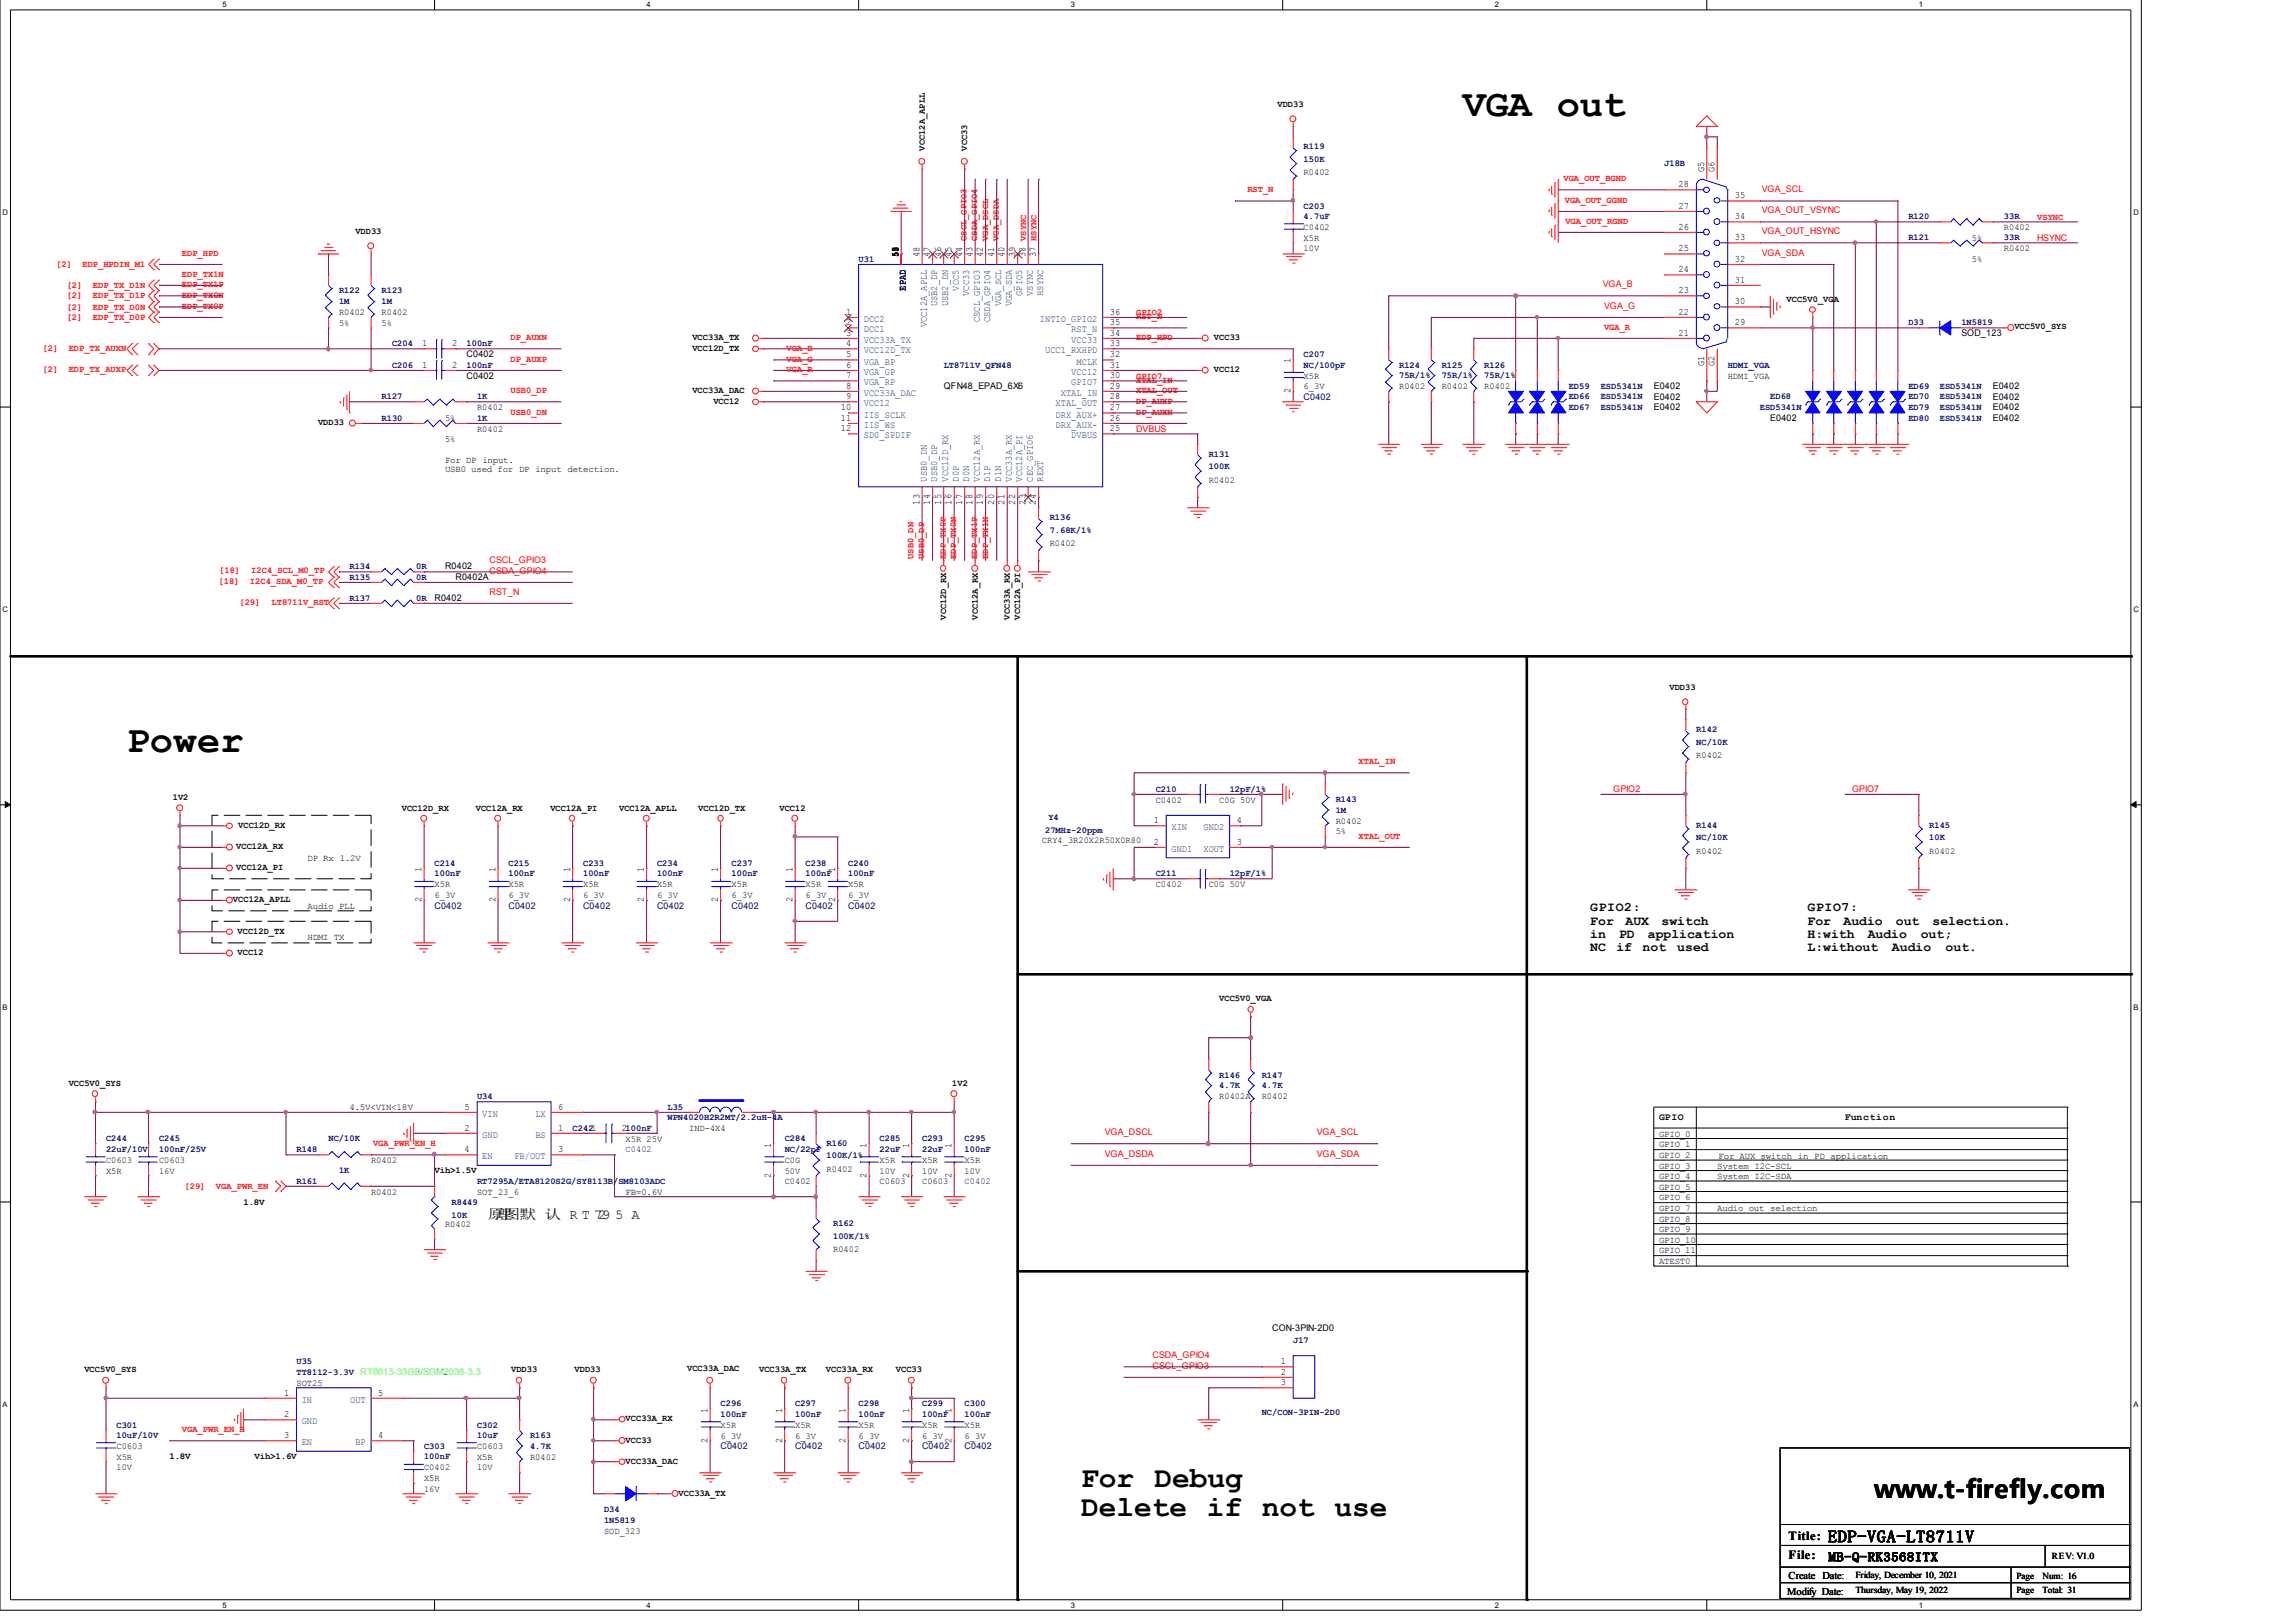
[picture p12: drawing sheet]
<svg xmlns="http://www.w3.org/2000/svg" width="297mm" height="210mm" viewBox="0 0 297 210" stroke-linecap="round" stroke-linejoin="round" font-family="sans-serif">
<defs><g id="words">
<g font-size="5">
<text x="189.2" y="15">VGA out</text>
<text x="16.4" y="97.3">Power</text>
</g>
<g font-size="3.8">
<text x="139.9" y="192.4">For Debug</text>
<text x="139.9" y="196.2">Delete if not use</text>
</g>
<text font-size="3.2" x="242.5" y="193.8">www.t-firefly.com</text>
<text font-size="2.1" x="236.5" y="199.6">EDP-VGA-LT8711V</text>
<g font-size="1.8">
<text x="63.1" y="157.7">原图默 认 R T 729 5 A</text>
<text x="64.1" y="157.7">理</text>
</g>
<g font-size="1.7">
<text x="205.7" y="118">GPIO2:</text>
<text x="205.7" y="119.6">For</text>
<text x="210.3" y="119.6">AUX</text>
<text x="215" y="119.6">switch</text>
<text x="233.8" y="118">GPIO7:</text>
<text x="233.8" y="119.6">For</text>
<text x="238.5" y="119.6">Audio</text>
<text x="245.3" y="119.6">out</text>
<text x="250" y="119.6">selection.</text>
<text x="205.7" y="121.3">in</text>
<text x="205.7" y="123">NC</text>
<text x="209.1" y="123">if</text>
<text x="209.5" y="121.3">PD</text>
<text x="212.5" y="123">not</text>
<text x="213.2" y="121.3">application</text>
<text x="217" y="123">used</text>
<text x="233.8" y="121.3">H:with</text>
<text x="233.8" y="123">L:without</text>
<text x="241.6" y="121.3">Audio</text>
<text x="244.8" y="123">Audio</text>
<text x="248.5" y="121.3">out;</text>
<text x="251.7" y="123">out.</text>
</g>
<g font-size="1.6">
<text x="231.4" y="199.2">Title:</text>
<text x="231.4" y="201.8">File:</text>
<text x="236.6" y="202">MB-Q-RK3568ITX</text>
</g>
<g font-size="1.4">
<text x="231.2" y="206.3">Modify Date:</text>
<text x="231.4" y="204.3">Create Date:</text>
</g>
<g font-size="1.3">
<text x="220.5" y="22.3" transform="rotate(-90 220.5 22.3)">G5</text>
<text x="221.8" y="22.3" transform="rotate(-90 221.8 22.3)">G6</text>
<text x="217.2" y="24.2">28</text>
<text x="217.2" y="27">27</text>
<text x="217.2" y="29.7">26</text>
<text x="224.5" y="25.7">35</text>
<text x="224.5" y="28.4">34</text>
<text x="116.2" y="33.3" transform="rotate(-90 116.2 33.3)">49</text>
<text x="116.2" y="33.3" transform="rotate(-90 116.2 33.3)">50</text>
<text x="116.2" y="33.3" transform="rotate(-90 116.2 33.3)">57</text>
<text x="116.2" y="32.6" transform="rotate(-90 116.2 32.6)">1</text>
<text x="116.2" y="32.6" transform="rotate(-90 116.2 32.6)">2</text>
<text x="116.2" y="32.6" transform="rotate(-90 116.2 32.6)">3</text>
<text x="116.2" y="32.6" transform="rotate(-90 116.2 32.6)">4</text>
<text x="116.2" y="32.6" transform="rotate(-90 116.2 32.6)">5</text>
<text x="116.2" y="32.6" transform="rotate(-90 116.2 32.6)">6</text>
<text x="119" y="33.3" transform="rotate(-90 119 33.3)">48</text>
<text x="120.3" y="33.3" transform="rotate(-90 120.3 33.3)">47</text>
<text x="121.8" y="33.3" transform="rotate(-90 121.8 33.3)">46</text>
<text x="123.1" y="33.3" transform="rotate(-90 123.1 33.3)">45</text>
<text x="124.5" y="33.3" transform="rotate(-90 124.5 33.3)">44</text>
<text x="125.8" y="33.3" transform="rotate(-90 125.8 33.3)">43</text>
<text x="127.2" y="33.3" transform="rotate(-90 127.2 33.3)">42</text>
<text x="128.6" y="33.3" transform="rotate(-90 128.6 33.3)">41</text>
<text x="130" y="33.3" transform="rotate(-90 130 33.3)">40</text>
<text x="131.3" y="33.3" transform="rotate(-90 131.3 33.3)">39</text>
<text x="132.7" y="33.3" transform="rotate(-90 132.7 33.3)">38 VSYNC</text>
<text x="134" y="33.3" transform="rotate(-90 134 33.3)">37 HSYNC</text>
<text x="217.2" y="32.5">25</text>
<text x="217.2" y="35.2">24</text>
<text x="224.5" y="31.1">33</text>
<text x="224.5" y="33.9">32</text>
<text x="109.5" y="40.7">1</text>
<text x="143.6" y="40.7">36</text>
<text x="217.2" y="37.9">23</text>
<text x="217.2" y="40.7">22</text>
<text x="224.5" y="36.6">31</text>
<text x="224.5" y="39.4">30</text>
<text x="54.6" y="44.8">1</text>
<text x="54.6" y="47.6">1</text>
<text x="58.5" y="44.8">2</text>
<text x="58.5" y="47.6">2</text>
<text x="109.5" y="42.1">2</text>
<text x="109.5" y="43.4">3</text>
<text x="109.5" y="44.8">4</text>
<text x="109.5" y="46.2">5</text>
<text x="109.5" y="47.6">6</text>
<text x="143.6" y="47.6">31</text>
<text x="143.6" y="46.2">32</text>
<text x="143.6" y="44.8">33</text>
<text x="143.6" y="43.4">34</text>
<text x="143.6" y="42.1">35</text>
<text x="167" y="47" transform="rotate(-90 167 47)">1</text>
<text x="217.2" y="43.4">21</text>
<text x="220.5" y="47.4" transform="rotate(-90 220.5 47.4)">G1</text>
<text x="221.8" y="47.4" transform="rotate(-90 221.8 47.4)">G2</text>
<text x="224.5" y="42.1">29</text>
<text x="108.8" y="53.1">10</text>
<text x="109.5" y="49">7</text>
<text x="109.5" y="50.3">8</text>
<text x="109.5" y="51.7">9</text>
<text x="143.6" y="53.1">27</text>
<text x="143.6" y="51.7">28</text>
<text x="143.6" y="50.3">29</text>
<text x="143.6" y="49">30</text>
<text x="167" y="50.9" transform="rotate(-90 167 50.9)">2</text>
<text x="108.8" y="54.5">11</text>
<text x="108.8" y="55.8">12</text>
<text x="143.6" y="55.8">25</text>
<text x="143.6" y="54.5">26</text>
<text x="119" y="65.3" transform="rotate(-90 119 65.3)">13</text>
<text x="120.3" y="65.3" transform="rotate(-90 120.3 65.3)">14</text>
<text x="121.8" y="65.3" transform="rotate(-90 121.8 65.3)">15</text>
<text x="123.1" y="65.3" transform="rotate(-90 123.1 65.3)">16</text>
<text x="124.5" y="65.3" transform="rotate(-90 124.5 65.3)">17</text>
<text x="125.8" y="65.3" transform="rotate(-90 125.8 65.3)">18</text>
<text x="127.2" y="65.3" transform="rotate(-90 127.2 65.3)">19</text>
<text x="128.6" y="65.3" transform="rotate(-90 128.6 65.3)">20</text>
<text x="130" y="65.3" transform="rotate(-90 130 65.3)">21</text>
<text x="131.3" y="65.3" transform="rotate(-90 131.3 65.3)">22</text>
<text x="132.7" y="65.3" transform="rotate(-90 132.7 65.3)">23</text>
<text x="134" y="65.3" transform="rotate(-90 134 65.3)">24</text>
<text x="149.3" y="106.5">1</text>
<text x="160" y="106.5">4</text>
<text x="54.5" y="112.8" transform="rotate(-90 54.5 112.8)">1</text>
<text x="64.1" y="112.8" transform="rotate(-90 64.1 112.8)">1</text>
<text x="73.7" y="112.8" transform="rotate(-90 73.7 112.8)">1</text>
<text x="83.3" y="112.8" transform="rotate(-90 83.3 112.8)">1</text>
<text x="92.9" y="112.8" transform="rotate(-90 92.9 112.8)">1</text>
<text x="102.5" y="112.8" transform="rotate(-90 102.5 112.8)">1</text>
<text x="108" y="112.8" transform="rotate(-90 108 112.8)">1</text>
<text x="149.3" y="109.3">2</text>
<text x="160" y="109.3">3</text>
<text x="54.5" y="116.8" transform="rotate(-90 54.5 116.8)">2</text>
<text x="64.1" y="116.8" transform="rotate(-90 64.1 116.8)">2</text>
<text x="73.7" y="116.8" transform="rotate(-90 73.7 116.8)">2</text>
<text x="83.3" y="116.8" transform="rotate(-90 83.3 116.8)">2</text>
<text x="92.9" y="116.8" transform="rotate(-90 92.9 116.8)">2</text>
<text x="102.5" y="116.8" transform="rotate(-90 102.5 116.8)">2</text>
<text x="108" y="116.8" transform="rotate(-90 108 116.8)">2</text>
<text x="60.1" y="143.6">5</text>
<text x="72.2" y="143.6">6</text>
<text x="60.1" y="149.1">4</text>
<text x="60.1" y="146.3">2</text>
<text x="72.2" y="149.1">3</text>
<text x="72.2" y="146.3">1</text>
<text x="80.4" y="146.3">2100nF</text>
<text x="99.7" y="148.5" transform="rotate(-90 99.7 148.5)">1</text>
<text x="112.1" y="148.5" transform="rotate(-90 112.1 148.5)">1</text>
<text x="117.6" y="148.5" transform="rotate(-90 117.6 148.5)">1</text>
<text x="123.1" y="148.5" transform="rotate(-90 123.1 148.5)">1</text>
<text x="214.6" y="145">GPIO</text>
<text x="238.7" y="145">Function</text>
<text x="99.7" y="152.4" transform="rotate(-90 99.7 152.4)">2</text>
<text x="112.1" y="152.4" transform="rotate(-90 112.1 152.4)">2</text>
<text x="117.6" y="152.4" transform="rotate(-90 117.6 152.4)">2</text>
<text x="123.1" y="152.4" transform="rotate(-90 123.1 152.4)">2</text>
<text x="165.7" y="176.5">1</text>
<text x="165.7" y="177.9">2</text>
<text x="165.7" y="179.3">3</text>
<text x="36.7" y="180.6">1</text>
<text x="36.7" y="183.4">2</text>
<text x="48.9" y="180.6">5</text>
<text x="91.5" y="182.8" transform="rotate(-90 91.5 182.8)">1</text>
<text x="101.2" y="182.8" transform="rotate(-90 101.2 182.8)">1</text>
<text x="109.4" y="182.8" transform="rotate(-90 109.4 182.8)">1</text>
<text x="117.6" y="182.8" transform="rotate(-90 117.6 182.8)">1</text>
<text x="123.1" y="182.8" transform="rotate(-90 123.1 182.8)">1</text>
<text x="36.7" y="186.1">3</text>
<text x="48.9" y="186.1">4</text>
<text x="91.5" y="186.7" transform="rotate(-90 91.5 186.7)">2</text>
<text x="101.2" y="186.7" transform="rotate(-90 101.2 186.7)">2</text>
<text x="109.4" y="186.7" transform="rotate(-90 109.4 186.7)">2</text>
<text x="117.6" y="186.7" transform="rotate(-90 117.6 186.7)">2</text>
<text x="123.1" y="186.7" transform="rotate(-90 123.1 186.7)">2</text>
</g>
<g font-size="1.3" fill="#004080">
<text x="111.8" y="41.7">DCC2</text>
<text x="117.2" y="37.6" transform="rotate(-90 117.2 37.6)">EPAD</text>
<text x="121.2" y="39.6" transform="rotate(-90 121.2 39.6)">USB2_DP</text>
<text x="122.7" y="39.6" transform="rotate(-90 122.7 39.6)">USB2_DN</text>
<text x="124" y="37.6" transform="rotate(-90 124 37.6)">VCC5</text>
<text x="125.4" y="38.3" transform="rotate(-90 125.4 38.3)">VCC33</text>
<text x="126.7" y="41.7" transform="rotate(-90 126.7 41.7)">CSCL_GPIO3</text>
<text x="128.1" y="41.7" transform="rotate(-90 128.1 41.7)">CSDA_GPIO4</text>
<text x="129.5" y="39.6" transform="rotate(-90 129.5 39.6)">VGA_SCL</text>
<text x="130.9" y="39.6" transform="rotate(-90 130.9 39.6)">VGA_SDA</text>
<text x="132.2" y="38.3" transform="rotate(-90 132.2 38.3)">GPIO5</text>
<text x="133.6" y="38.3" transform="rotate(-90 133.6 38.3)">VSYNC</text>
<text x="134.5" y="41.7">INTIO_GPIO2</text>
<text x="135" y="38.3" transform="rotate(-90 135 38.3)">HSYNC</text>
<text x="111.8" y="43">DCC1</text>
<text x="111.8" y="44.4">VCC33A_TX</text>
<text x="111.8" y="45.7">VCC12D_TX</text>
<text x="111.8" y="47.2">VGA_BP</text>
<text x="119.9" y="42.3" transform="rotate(-90 119.9 42.3)">VCC12A_APLL</text>
<text x="135.2" y="45.7">UCC1_RXHPD</text>
<text x="138.6" y="44.4">VCC33</text>
<text x="138.6" y="43">RST_N</text>
<text x="139.3" y="47.2">MCLK</text>
<text x="111.8" y="48.5">VGA_GP</text>
<text x="111.8" y="49.9">VGA_RP</text>
<text x="111.8" y="51.2">VCC33A_DAC</text>
<text x="111.8" y="52.6">VCC12</text>
<text x="136.6" y="52.6">XTAL_OUT</text>
<text x="137.2" y="51.2">XTAL_IN</text>
<text x="138.6" y="49.9">GPIO7</text>
<text x="138.6" y="48.5">VCC12</text>
<text x="111.8" y="54">IIS_SCLK</text>
<text x="111.8" y="55.4">IIS_WS</text>
<text x="111.8" y="56.7">SD0_SPDIF</text>
<text x="136.6" y="55.4">DRX_AUX-</text>
<text x="136.6" y="54">DRX_AUX+</text>
<text x="138.6" y="56.7">DVBUS</text>
<text x="119.9" y="62.3" transform="rotate(-90 119.9 62.3)">USB0_DN</text>
<text x="121.2" y="62.3" transform="rotate(-90 121.2 62.3)">USB0_DP</text>
<text x="122.7" y="62.3" transform="rotate(-90 122.7 62.3)">VCC12D_RX</text>
<text x="124" y="62.3" transform="rotate(-90 124 62.3)">D0P</text>
<text x="125.4" y="62.3" transform="rotate(-90 125.4 62.3)">D0N</text>
<text x="126.7" y="62.3" transform="rotate(-90 126.7 62.3)">VCC12A_RX</text>
<text x="128.1" y="62.3" transform="rotate(-90 128.1 62.3)">D1P</text>
<text x="129.5" y="62.3" transform="rotate(-90 129.5 62.3)">D1N</text>
<text x="130.9" y="62.3" transform="rotate(-90 130.9 62.3)">VCC33A_RX</text>
<text x="132.2" y="62.3" transform="rotate(-90 132.2 62.3)">VCC12A_PI</text>
<text x="133.6" y="62.3" transform="rotate(-90 133.6 62.3)">CEC_GPIO6</text>
<text x="135" y="62.3" transform="rotate(-90 135 62.3)">REXT</text>
<text x="151.6" y="107.5">XIN</text>
<text x="155.7" y="107.5">GND2</text>
<text x="151.6" y="110.3">GND1</text>
<text x="155.7" y="110.3">XOUT</text>
<text x="62.4" y="147.2">GND</text>
<text x="62.4" y="144.5">VIN</text>
<text x="69.3" y="144.5">LX</text>
<text x="69.3" y="147.2">BS</text>
<text x="62.4" y="150">EN</text>
<text x="66.5" y="150">FB/OUT</text>
<text x="39" y="181.5">IN</text>
<text x="39" y="184.3">GND</text>
<text x="45.3" y="181.5">OUT</text>
<text x="39" y="187">EN</text>
<text x="46" y="187">BP</text>
</g>
<g font-size="1.2">
<text x="165.3" y="13.8">VDD33</text>
<text x="119.6" y="19.5" transform="rotate(-90 119.6 19.5)">VCC12A_APLL</text>
<text x="125.1" y="19.5" transform="rotate(-90 125.1 19.5)">VCC33</text>
<text x="168.7" y="22.7">R0402</text>
<text x="168.7" y="29.8">C0402</text>
<text x="259.2" y="29.8">R0402</text>
<text x="46" y="30.2">VDD33</text>
<text x="168.7" y="31.2">X5R</text>
<text x="168.7" y="32.5">10V</text>
<text x="255.1" y="34">5%</text>
<text x="255.1" y="31.2">5%</text>
<text x="259.2" y="32.5">R0402</text>
<text x="43.9" y="40.8">R0402</text>
<text x="49.4" y="40.8">R0402</text>
<text x="231.1" y="39">VCC5V0_VGA</text>
<text x="43.9" y="42.2">5%</text>
<text x="49.4" y="42.2">5%</text>
<text x="60.4" y="46.2">C0402</text>
<text x="89.6" y="44">VCC33A_TX</text>
<text x="89.6" y="45.4">VCC12D_TX</text>
<text x="157.1" y="44">VCC33</text>
<text x="253.7" y="43.5">SOD_123</text>
<text x="260.6" y="42.6">VCC5V0_SYS</text>
<text x="60.4" y="49">C0402</text>
<text x="61.7" y="53.1">R0402</text>
<text x="89.6" y="50.8">VCC33A_DAC</text>
<text x="92.3" y="52.3">VCC12</text>
<text x="122.1" y="50.4">QFN48_EPAD_6X6</text>
<text x="157.1" y="48.1">VCC12</text>
<text x="168.7" y="49">X5R</text>
<text x="168.7" y="50.4">6_3V</text>
<text x="181" y="50.4">R0402</text>
<text x="186.5" y="50.4">R0402</text>
<text x="192" y="50.4">R0402</text>
<text x="214" y="51.7">E0402</text>
<text x="214" y="53.1">E0402</text>
<text x="214" y="50.4">E0402</text>
<text x="223.5" y="49">HDMI_VGA</text>
<text x="257.8" y="51.7">E0402</text>
<text x="257.8" y="53.1">E0402</text>
<text x="257.8" y="50.4">E0402</text>
<text x="41.1" y="55">VDD33</text>
<text x="57.6" y="60">For DP input.</text>
<text x="57.6" y="57.2">5%</text>
<text x="57.6" y="54.5">5%</text>
<text x="61.7" y="55.9">R0402</text>
<text x="229" y="54.5">E0402</text>
<text x="257.8" y="54.5">E0402</text>
<text x="57.6" y="61.1">USB0 used for DP input detection.</text>
<text x="156.4" y="62.5">R0402</text>
<text x="135.8" y="70.7">R0402</text>
<text x="56.2" y="77.8">R0402</text>
<text x="57.6" y="73.7">R0402</text>
<text x="58.9" y="75.1">R0402A</text>
<text x="122.4" y="80.2" transform="rotate(-90 122.4 80.2)">VCC12D_RX</text>
<text x="126.5" y="80.2" transform="rotate(-90 126.5 80.2)">VCC12A_RX</text>
<text x="130.6" y="80.2" transform="rotate(-90 130.6 80.2)">VCC33A_RX</text>
<text x="132" y="80.2" transform="rotate(-90 132 80.2)">VCC12A_PI</text>
<text x="216" y="89.3">VDD33</text>
<text x="219.5" y="98.1">R0402</text>
<text x="22.4" y="103.6">1V2</text>
<text x="30.8" y="107.1">VCC12D_RX</text>
<text x="52" y="104.9">VCC12D_RX</text>
<text x="61.6" y="104.9">VCC12A_RX</text>
<text x="71.2" y="104.9">VCC12A_PI</text>
<text x="80.1" y="104.9">VCC12A_APLL</text>
<text x="90.3" y="104.9">VCC12D_TX</text>
<text x="100.8" y="104.9">VCC12</text>
<text x="149.5" y="103.9">C0402</text>
<text x="157.7" y="103.9">C0G 50V</text>
<text x="172.8" y="108">5%</text>
<text x="172.8" y="106.6">R0402</text>
<text x="30.6" y="109.8">VCC12A_RX</text>
<text x="30.6" y="112.5">VCC12A_PI</text>
<text x="39.8" y="111.4">DP Rx 1.2V</text>
<text x="134.8" y="109.1">CRY4_3R20X2R50X0R80</text>
<text x="219.5" y="110.5">R0402</text>
<text x="249.6" y="110.5">R0402</text>
<text x="30.1" y="116.7">VCC12A_APLL</text>
<text x="39.8" y="117.6">Audio PLL</text>
<text x="56.2" y="114.8">X5R</text>
<text x="56.2" y="116.3">6_3V</text>
<text x="65.8" y="114.8">X5R</text>
<text x="65.8" y="116.3">6_3V</text>
<text x="75.4" y="114.8">X5R</text>
<text x="75.4" y="116.3">6_3V</text>
<text x="85" y="114.8">X5R</text>
<text x="85" y="116.3">6_3V</text>
<text x="94.7" y="114.8">X5R</text>
<text x="94.7" y="116.3">6_3V</text>
<text x="104.2" y="114.8">X5R</text>
<text x="104.2" y="116.3">6_3V</text>
<text x="109.7" y="114.8">X5R</text>
<text x="109.7" y="116.3">6_3V</text>
<text x="149.5" y="114.8">C0402</text>
<text x="156.4" y="114.8">C0G 50V</text>
<text x="30.7" y="123.5">VCC12</text>
<text x="30.7" y="120.8">VCC12D_TX</text>
<text x="39.8" y="121.7">HDMI TX</text>
<text x="157.7" y="129.6">VCC5V0_VGA</text>
<text x="8.9" y="140.6">VCC5V0_SYS</text>
<text x="45.2" y="143.7">4.5V&lt;VIN&lt;18V</text>
<text x="123.2" y="140.6">1V2</text>
<text x="157.7" y="142.3">R0402A</text>
<text x="163.2" y="142.3">R0402</text>
<text x="80.9" y="147.8">X5R 25V</text>
<text x="89.2" y="146.4">IND-4X4</text>
<text x="214.6" y="147.1">GPIO_0</text>
<text x="214.6" y="148.4">GPIO_1</text>
<text x="214.6" y="149.9">GPIO_2</text>
<text x="222.3" y="150">For AUX switch in PD application</text>
<text x="13.7" y="151.9">X5R</text>
<text x="13.7" y="150.6">C0603</text>
<text x="20.6" y="151.9">16V</text>
<text x="20.6" y="150.6">C0603</text>
<text x="31.5" y="155.9">1.8V</text>
<text x="48" y="154.6">R0402</text>
<text x="48" y="150.6">R0402</text>
<text x="56.2" y="151.8">Vih&gt;1.5V</text>
<text x="61.7" y="154.6">SOT_23_6</text>
<text x="80.9" y="154.6">FB=0.6V</text>
<text x="101.5" y="150.6">C0G</text>
<text x="101.5" y="151.9">50V</text>
<text x="101.5" y="153.3">C0402</text>
<text x="106.9" y="151.7">R0402</text>
<text x="113.8" y="150.6">X5R</text>
<text x="113.8" y="151.9">10V</text>
<text x="113.8" y="153.3">C0603</text>
<text x="119.3" y="150.6">X5R</text>
<text x="119.3" y="151.9">10V</text>
<text x="119.3" y="153.3">C0603</text>
<text x="124.8" y="150.6">X5R</text>
<text x="124.8" y="151.9">10V</text>
<text x="214.6" y="151.2">GPIO_3</text>
<text x="214.6" y="152.6">GPIO_4</text>
<text x="214.6" y="153.9">GPIO_5</text>
<text x="214.6" y="155.3">GPIO_6</text>
<text x="222.2" y="151.2">System I2C-SCL</text>
<text x="222.2" y="152.6">System I2C-SDA</text>
<text x="57.6" y="158.8">R0402</text>
<text x="214.6" y="159.4">GPIO_9</text>
<text x="214.6" y="156.7">GPIO_7</text>
<text x="214.6" y="160.8">GPIO_10</text>
<text x="214.6" y="158.1">GPIO_8</text>
<text x="222.2" y="156.7">Audio out selection</text>
<text x="107.8" y="162.1">R0402</text>
<text x="214.6" y="163.6">ATEST0</text>
<text x="214.6" y="162.2">GPIO_11</text>
<text x="164.6" y="172.2">CON-3PIN-2D0</text>
<text x="10.9" y="177.6">VCC5V0_SYS</text>
<text x="38.4" y="179.3">SOT25</text>
<text x="66.1" y="177.6">VDD33</text>
<text x="74.3" y="177.6">VDD33</text>
<text x="88.9" y="177.5">VCC33A_DAC</text>
<text x="98.2" y="177.6">VCC33A_TX</text>
<text x="106.8" y="177.6">VCC33A_RX</text>
<text x="115.9" y="177.6">VCC33</text>
<text x="80.9" y="183.9">VCC33A_RX</text>
<text x="93.2" y="184.8">X5R</text>
<text x="102.9" y="184.8">X5R</text>
<text x="111.1" y="184.8">X5R</text>
<text x="119.3" y="184.8">X5R</text>
<text x="124.8" y="184.8">X5R</text>
<text x="15.1" y="188.9">X5R</text>
<text x="15.1" y="190.3">10V</text>
<text x="15.1" y="187.6">C0603</text>
<text x="21.9" y="188.8">1.8V</text>
<text x="32.9" y="188.8">Vih&gt;1.6V</text>
<text x="54.9" y="191.7">X5R</text>
<text x="54.9" y="190.3">C0402</text>
<text x="61.7" y="188.9">X5R</text>
<text x="61.7" y="190.3">10V</text>
<text x="61.7" y="187.6">C0603</text>
<text x="68.6" y="188.9">R0402</text>
<text x="80.9" y="189.4">VCC33A_DAC</text>
<text x="80.9" y="186.8">VCC33</text>
<text x="93.2" y="186.2">6_3V</text>
<text x="102.9" y="186.2">6_3V</text>
<text x="111.1" y="186.2">6_3V</text>
<text x="119.3" y="186.2">6_3V</text>
<text x="124.8" y="186.2">6_3V</text>
<text x="54.9" y="193.1">16V</text>
<text x="87.8" y="193.6">VCC33A_TX</text>
<text x="78.1" y="198.6">SOD_323</text>
<text x="265.4" y="201.8">REV: V1.0</text>
<text x="240" y="204.1">Friday, December 10, 2021</text>
<text x="240" y="206.2">Thursday, May 19, 2022</text>
<text x="260.9" y="204.3">Page</text>
<text x="260.9" y="206.2">Page</text>
<text x="264.2" y="204.3">Num: 16</text>
<text x="264.2" y="206.2">Total: 31</text>
</g>
<g font-size="1.2" fill="#000080">
<text x="168.7" y="19.3">R119</text>
<text x="168.7" y="20.9">150K</text>
<text x="215.3" y="21.5">J18B</text>
<text x="168.7" y="27">C203</text>
<text x="168.7" y="28.4">4.7uF</text>
<text x="246.9" y="28.4">R120</text>
<text x="259.2" y="28.4">33R</text>
<text x="111.1" y="33.9">U31</text>
<text x="246.9" y="31.1">R121</text>
<text x="259.2" y="31.1">33R</text>
<text x="43.9" y="37.9">R122</text>
<text x="43.9" y="39.3">1M</text>
<text x="49.4" y="37.9">R123</text>
<text x="49.4" y="39.3">1M</text>
<text x="50.7" y="44.8">C204</text>
<text x="50.7" y="47.6">C206</text>
<text x="60.4" y="44.8">100nF</text>
<text x="60.4" y="47.6">100nF</text>
<text x="122.1" y="47.6">LT8711V_QFN48</text>
<text x="168.7" y="46.2">C207</text>
<text x="168.7" y="47.6">NC/100pF</text>
<text x="181" y="47.6">R124</text>
<text x="186.5" y="47.6">R125</text>
<text x="192" y="47.6">R126</text>
<text x="223.5" y="47.6">HDMI_VGA</text>
<text x="246.9" y="42.1">D33</text>
<text x="253.7" y="42.1">1N5819</text>
<text x="49.4" y="51.7">R127</text>
<text x="61.7" y="51.7">1K</text>
<text x="168.7" y="51.7">C0402</text>
<text x="181" y="49">75R/1%</text>
<text x="186.5" y="49">75R/1%</text>
<text x="192" y="49">75R/1%</text>
<text x="202.9" y="51.7">ED66</text>
<text x="202.9" y="53">ED67</text>
<text x="202.9" y="50.3">ED59</text>
<text x="207.1" y="51.7">ESD5341N</text>
<text x="207.1" y="53">ESD5341N</text>
<text x="207.1" y="50.3">ESD5341N</text>
<text x="227.7" y="53">ESD5341N</text>
<text x="229" y="51.7">ED68</text>
<text x="246.9" y="51.7">ED70</text>
<text x="246.9" y="53">ED79</text>
<text x="246.9" y="50.3">ED69</text>
<text x="251" y="51.7">ESD5341N</text>
<text x="251" y="53">ESD5341N</text>
<text x="251" y="50.3">ESD5341N</text>
<text x="49.4" y="54.5">R130</text>
<text x="61.7" y="54.5">1K</text>
<text x="156.4" y="59.1">R131</text>
<text x="246.9" y="54.5">ED80</text>
<text x="251" y="54.5">ESD5341N</text>
<text x="156.4" y="60.7">100K</text>
<text x="135.8" y="67.3">R136</text>
<text x="135.8" y="68.9">7.68K/1%</text>
<text x="45.2" y="75">R135</text>
<text x="45.2" y="77.7">R137</text>
<text x="45.2" y="73.6">R134</text>
<text x="53.8" y="75">0R</text>
<text x="53.8" y="77.7">0R</text>
<text x="53.8" y="73.6">0R</text>
<text x="219.5" y="94.8">R142</text>
<text x="219.5" y="96.4">NC/10K</text>
<text x="135.2" y="107.8">27MHz-20ppm</text>
<text x="135.6" y="106.1">Y4</text>
<text x="149.5" y="102.5">C210</text>
<text x="159.1" y="102.5">12pF/1%</text>
<text x="172.8" y="103.8">R143</text>
<text x="172.8" y="105.2">1M</text>
<text x="219.5" y="107.1">R144</text>
<text x="249.6" y="107.1">R145</text>
<text x="56.2" y="112">C214</text>
<text x="56.2" y="113.4">100nF</text>
<text x="65.8" y="112">C215</text>
<text x="65.8" y="113.4">100nF</text>
<text x="75.4" y="112">C233</text>
<text x="75.4" y="113.4">100nF</text>
<text x="85" y="112">C234</text>
<text x="85" y="113.4">100nF</text>
<text x="94.7" y="112">C237</text>
<text x="94.7" y="113.4">100nF</text>
<text x="104.2" y="112">C238</text>
<text x="104.2" y="113.4">100nF</text>
<text x="109.7" y="112">C240</text>
<text x="109.7" y="113.4">100nF</text>
<text x="149.5" y="113.4">C211</text>
<text x="159.1" y="113.4">12pF/1%</text>
<text x="219.5" y="108.7">NC/10K</text>
<text x="249.6" y="108.7">10K</text>
<text x="56.2" y="117.6">C0402</text>
<text x="65.8" y="117.6">C0402</text>
<text x="75.4" y="117.6">C0402</text>
<text x="85" y="117.6">C0402</text>
<text x="94.7" y="117.6">C0402</text>
<text x="104.2" y="117.6">C0402</text>
<text x="109.7" y="117.6">C0402</text>
<text x="61.7" y="142.2">U34</text>
<text x="86.4" y="143.6">L35</text>
<text x="157.7" y="139.5">R146</text>
<text x="157.7" y="140.8">4.7K</text>
<text x="163.2" y="139.5">R147</text>
<text x="163.2" y="140.8">4.7K</text>
<text x="13.7" y="147.7">C244</text>
<text x="13.7" y="149">22uF/10V</text>
<text x="20.6" y="147.7">C245</text>
<text x="20.6" y="149">100nF/25V</text>
<text x="38.4" y="149">R148</text>
<text x="42.5" y="147.7">NC/10K</text>
<text x="74.1" y="146.3">C2421</text>
<text x="80.9" y="149.1">C0402</text>
<text x="86.4" y="145">WPN4020H2R2MT/2.2uH-4A</text>
<text x="101.5" y="147.7">C284</text>
<text x="101.5" y="149">NC/22pF</text>
<text x="106.9" y="148.3">R160</text>
<text x="106.9" y="149.9">100K/1%</text>
<text x="113.8" y="147.7">C285</text>
<text x="113.8" y="149">22uF</text>
<text x="119.3" y="147.7">C293</text>
<text x="119.3" y="149">22uF</text>
<text x="124.8" y="147.7">C295</text>
<text x="124.8" y="149">100nF</text>
<text x="38.4" y="153.2">R161</text>
<text x="43.9" y="151.8">1K</text>
<text x="58.4" y="155.9">R8449</text>
<text x="61.7" y="153.2">RT7295A/ETA8120S2G/SY8113B/SM8103ADC</text>
<text x="124.8" y="153.3">C0402</text>
<text x="58.4" y="157.6">10K</text>
<text x="107.8" y="158.7">R162</text>
<text x="107.8" y="160.3">100K/1%</text>
<text x="167.3" y="173.8">J17</text>
<text x="38.4" y="176.5">U35</text>
<text x="38.4" y="177.9">TT8112-3.3V RT9013-33GB/SGM2036-3.3</text>
<text x="15.1" y="184.8">C301</text>
<text x="61.7" y="184.8">C302</text>
<text x="93.2" y="182">C296</text>
<text x="93.2" y="183.3">100nF</text>
<text x="102.9" y="182">C297</text>
<text x="102.9" y="183.3">100nF</text>
<text x="111.1" y="182">C298</text>
<text x="111.1" y="183.3">100nF</text>
<text x="119.3" y="182">C299</text>
<text x="119.3" y="183.3">100nF</text>
<text x="124.8" y="182">C300</text>
<text x="124.8" y="183.3">100nF</text>
<text x="163.2" y="183.1">NC/CON-3PIN-2D0</text>
<text x="15.1" y="186.1">10uF/10V</text>
<text x="54.9" y="187.5">C303</text>
<text x="54.9" y="188.8">100nF</text>
<text x="61.7" y="186.1">10uF</text>
<text x="68.6" y="186.1">R163</text>
<text x="68.6" y="187.5">4.7K</text>
<text x="93.2" y="187.6">C0402</text>
<text x="102.9" y="187.6">C0402</text>
<text x="111.1" y="187.6">C0402</text>
<text x="119.3" y="187.6">C0402</text>
<text x="124.8" y="187.6">C0402</text>
<text x="78.1" y="195.7">D34</text>
<text x="78.1" y="197">1N5819</text>
</g>
<g font-size="1.2" fill="#f00">
<text x="202.3" y="23.5">VGA_OUT_BGND</text>
<text x="161.4" y="24.9">RST_N</text>
<text x="202.4" y="26.3">VGA_OUT_GGND</text>
<text x="202.5" y="29">VGA_OUT_RGND</text>
<text x="227.9" y="24.9">VGA_SCL</text>
<text x="227.9" y="27.6">VGA_OUT_VSYNC</text>
<text x="263.6" y="28.5">VSYNC</text>
<text x="7.3" y="34.6">[2]</text>
<text x="10.7" y="34.6">EDP_HPDIN_M1</text>
<text x="23.5" y="35.8">EDP_TX1N</text>
<text x="23.5" y="33.1">EDP_HPD</text>
<text x="125.1" y="31.2" transform="rotate(-90 125.1 31.2)">CSCL_GPIO3</text>
<text x="126.4" y="31.2" transform="rotate(-90 126.4 31.2)">CSDA_GPIO4</text>
<text x="127.8" y="31.2" transform="rotate(-90 127.8 31.2)">VGA_DSCL</text>
<text x="129.2" y="31.2" transform="rotate(-90 129.2 31.2)">VGA_DSDA</text>
<text x="227.9" y="33.1">VGA_SDA</text>
<text x="227.9" y="30.3">VGA_OUT_HSYNC</text>
<text x="263.6" y="31.2">HSYNC</text>
<text x="8.6" y="41.4">[2]</text>
<text x="8.6" y="37.3">[2]</text>
<text x="8.6" y="38.6">[2]</text>
<text x="8.6" y="40.1">[2]</text>
<text x="12" y="41.4">EDP_TX_D0P</text>
<text x="12" y="37.3">EDP_TX_D1N</text>
<text x="12" y="38.6">EDP_TX_D1P</text>
<text x="12" y="40.1">EDP_TX_D0N</text>
<text x="23.5" y="40">EDP_TX0P</text>
<text x="23.5" y="38.6">EDP_TX0N</text>
<text x="23.5" y="37.2">EDP_TX1P</text>
<text x="147" y="41.3">RST_N</text>
<text x="147" y="40.8">GPIO2</text>
<text x="207.3" y="37.2">VGA_B</text>
<text x="207.5" y="40">VGA_G</text>
<text x="5.5" y="45.4">[2]</text>
<text x="8.9" y="45.4">EDP_TX_AUXN</text>
<text x="66" y="44">DP_AUXN</text>
<text x="66" y="46.8">DP_AUXP</text>
<text x="101.8" y="45.5">VGA_B</text>
<text x="101.8" y="46.8">VGA_G</text>
<text x="147" y="44">EDP_HPD</text>
<text x="207.5" y="42.7">VGA_R</text>
<text x="5.5" y="48.1">[2]</text>
<text x="8.9" y="48.1">EDP_TX_AUXP</text>
<text x="66" y="53.7">USB0_DN</text>
<text x="66" y="50.9">USB0_DP</text>
<text x="101.8" y="48.2">VGA_R</text>
<text x="147" y="53.7">DP_AUXN</text>
<text x="147" y="52.3">DP_AUXP</text>
<text x="147" y="50.9">XTAL_OUT</text>
<text x="147" y="49.5">XTAL_IN</text>
<text x="147" y="49">GPIO7</text>
<text x="147" y="55.9">DVBUS</text>
<text x="28.3" y="75.5">[18]</text>
<text x="28.4" y="74.2">[18]</text>
<text x="32.3" y="75.5">I2C4_SDA_M0_TP</text>
<text x="32.5" y="74.2">I2C4_SCL_M0_TP</text>
<text x="63.3" y="72.9">CSCL_GPIO3</text>
<text x="63.3" y="74.3">CSDA_GPIO4</text>
<text x="63.3" y="77">RST_N</text>
<text x="118.2" y="72.3" transform="rotate(-90 118.2 72.3)">USB0_DN</text>
<text x="119.5" y="72.3" transform="rotate(-90 119.5 72.3)">USB0_DP</text>
<text x="122.3" y="72.3" transform="rotate(-90 122.3 72.3)">EDP_TX0P</text>
<text x="123.7" y="72.3" transform="rotate(-90 123.7 72.3)">EDP_TX0N</text>
<text x="126.4" y="72.3" transform="rotate(-90 126.4 72.3)">EDP_TX1P</text>
<text x="127.8" y="72.3" transform="rotate(-90 127.8 72.3)">EDP_TX1N</text>
<text x="31" y="78.2">[29]</text>
<text x="35.1" y="78.2">LT8711V_RST</text>
<text x="175.8" y="98.9">XTAL_IN</text>
<text x="208.7" y="102.5">GPIO2</text>
<text x="239.6" y="102.5">GPIO7</text>
<text x="175.8" y="108.6">XTAL_OUT</text>
<text x="48.3" y="148.4">VGA_PWR_EN_H</text>
<text x="142.9" y="146.9">VGA_DSCL</text>
<text x="142.9" y="149.7">VGA_DSDA</text>
<text x="170.3" y="149.7">VGA_SDA</text>
<text x="170.3" y="146.9">VGA_SCL</text>
<text x="23.9" y="153.9">[29]</text>
<text x="27.9" y="153.9">VGA_PWR_EN</text>
<text x="149.1" y="177.1">CSCL_GPIO3</text>
<text x="149.1" y="175.8">CSDA_GPIO4</text>
<text x="23.5" y="185.3">VGA_PWR_EN_H</text>
</g>
<g font-size="1">
<text x="28.8" y=".9">5</text>
<text x="83.7" y=".9">4</text>
<text x="138.5" y=".9">3</text>
<text x="193.4" y=".9">2</text>
<text x="248.2" y=".9">1</text>
<text x=".3" y="27.8">D</text>
<text x="276" y="27.8">D</text>
<text x=".3" y="79.2">C</text>
<text x="276" y="79.2">C</text>
<text x=".3" y="130.7">B</text>
<text x="276" y="130.7">B</text>
<text x=".3" y="182">A</text>
<text x="276" y="182">A</text>
<text x="28.8" y="208">5</text>
<text x="83.7" y="208">4</text>
<text x="138.5" y="208">3</text>
<text x="193.4" y="208">2</text>
<text x="248.2" y="208">1</text>
</g>
</g></defs>
<path d="M0 -.1v208.5h277v-208.5M1.4 1.3h274.3v205.7h-274.3z" fill="none" stroke="#000" stroke-width=".13"/>
<g fill="#fff">
<path d="M28.8 .1h.4v1h-.4z"/>
<path d="M28.8 207.2h.4v1h-.4z"/>
</g>
<path d="M56.2 -.1v1.4M56.2 207v1.4" fill="none" stroke="#000" stroke-width=".13"/>
<g fill="#fff">
<path d="M83.7 .1h.4v1h-.4z"/>
<path d="M83.7 207.2h.4v1h-.4z"/>
</g>
<path d="M111.1 -.1v1.4M111.1 207v1.4" fill="none" stroke="#000" stroke-width=".13"/>
<g fill="#fff">
<path d="M138.5 .1h.4v1h-.4z"/>
<path d="M138.5 207.2h.4v1h-.4z"/>
</g>
<path d="M165.9 -.1v1.4M165.9 207v1.4" fill="none" stroke="#000" stroke-width=".13"/>
<g fill="#fff">
<path d="M193.4 .1h.4v1h-.4z"/>
<path d="M193.4 207.2h.4v1h-.4z"/>
</g>
<path d="M220.8 -.1v1.4M220.8 207v1.4" fill="none" stroke="#000" stroke-width=".13"/>
<g fill="#fff">
<path d="M248.2 .1h.5v1h-.5z"/>
<path d="M248.2 207.2h.5v1h-.5z"/>
<path d="M.3 26.9h.5v1.1h-.5z"/>
<path d="M276 26.9h.5v1.1h-.5z"/>
<path d="M.3 78.3h.5v1h-.5z"/>
<path d="M276 78.3h.5v1h-.5z"/>
</g>
<path d="M0 52.7h1.4M275.7 52.7h1.3" fill="none" stroke="#000" stroke-width=".13"/>
<g fill="#fff">
<path d="M.3 129.8h.5v1h-.5z"/>
<path d="M276 129.8h.5v1h-.5z"/>
</g>
<path d="M0 104.2h1.4M275.7 104.2h1.3" fill="none" stroke="#000" stroke-width=".13"/>
<path d="M.7 103.7l.7 .5-.7 .3zM275.7 104.2l.7-.5v.8z" fill="#000" stroke="#000" stroke-width=".13"/>
<g fill="#fff">
<path d="M.3 181.2h.5v1h-.5z"/>
<path d="M276 181.2h.5v1h-.5z"/>
</g>
<g fill="none" stroke="#000" stroke-width=".13">
<path d="M0 155.5h1.4M214 146h53.5M214 147.3h53.5M214 148.8h53.5M214 150.1h53.5M214 151.5h53.5M214 154.2h53.5M214 152.8h53.5M214 155.6h53.5M214 157h53.5M214 159.7h53.5M214 158.3h53.5"/>
<path d="M219.5 143.3v20.5M267.5 143.3h.1M267.5 146h.1M267.5 147.3h.1M267.5 148.8h.1M267.5 150.1h.1M267.5 151.5h.1M267.5 154.2h.1M267.5 152.8h.1M267.5 155.6h.1M267.5 157h.1M267.5 159.7h.1"/>
<path d="M267.5 158.3h.1M267.5 143.3h-53.5v20.5M267.5 143.3v20.5M275.7 155.5h1.3M214 163.8h.1M214 162.5h53.5M214 161.1h53.5M214 163.8h53.5M219.5 163.8h.1M267.5 162.5h.1M267.5 163.8h.1M267.5 161.1h.1"/>
<path d="M230.3 187.4h45.2v19.5h-45.2zM230.3 197.3h45.2M230.3 200h45.2M264.6 200v2.8M275.5 197.3h.1M275.5 200h.1M230.3 202.8h45.2M230.3 204.8h45.2M260.2 206.9h.1M260.2 202.8v4.1M264.6 202.8h.1M275.5 202.8h.1"/>
<path d="M275.5 204.8h.1"/>
</g>
<path d="M27.4 105.5h20.6v8.2h-20.6zM27.4 115.2h20.6v2.7h-20.6zM27.4 119.2h20.6v2.8h-20.6z" fill="none" stroke="#000" stroke-width=".13" stroke-dasharray="2.1 .7" stroke-linecap="butt"/>
<path d="M1.4 84.9h274.3M131.7 84.9v122.1M197.5 84.9v122.1M131.7 126.1h144M131.7 164.5h65.8" fill="none" stroke="#000" stroke-width=".34"/>
<g fill="#000">
<circle cx="275.7" cy="84.9" r=".17"/>
<circle cx="275.7" cy="126.1" r=".17"/>
<circle cx="197.5" cy="164.5" r=".17"/>
<circle cx="131.7" cy="207" r=".17"/>
<circle cx="197.5" cy="207" r=".17"/>
</g>
<g fill="none" stroke="#800040" stroke-width=".13">
<path d="M167.3 16.4h.1M167.3 16.4v1.3M220.8 16.4h.1M220.8 17.7h.1M220.8 16.4v2.7M220.8 17.7h1.4M222.2 17.7h.1M222.2 17.7v1.4M20.6 36.9h.1M20.6 34.2h.1M20.6 39.7h.1M20.6 38.3h.1"/>
<path d="M20.6 38.3h8.2M20.6 34.2h8.2M20.6 39.7h8.2M20.6 36.9h8.2M42.5 32.9h.1M42.5 32.9v2.7M48 32.9h.1M48 32.9v2.7M116.6 27.4h.1M116.6 27.4v5.5M119.3 21.9h.1M119.3 21.9v11"/>
<path d="M124.8 21.9h.1M124.8 21.9v11M126.2 23.2h.1M126.2 23.2v9.7M127.5 23.2h.1M127.5 23.2v9.7M128.9 23.2h.1M128.9 23.2v9.7M130.3 23.2h.1M130.3 23.2v9.7M133 23.2h.1M133 23.2v9.7"/>
<path d="M134.4 23.2h.1M134.4 23.2v9.7M159.8 26h.1M159.8 26h7.5M167.3 31.4h.1M167.3 26h.1M167.3 24.6h.1M167.3 24.6v2.8M167.3 31.4v1.5M179.7 38.3h.1M179.7 38.3h35.6M179.7 38.3v6.8"/>
<path d="M196.1 38.3h.1M196.1 38.3v9.6M201.6 30.1h.1M201.6 27.4h.1M201.6 24.6h.1M201.6 30.1h13.7M201.6 27.4h13.7M201.6 24.6h13.7M227.7 34.2h.1M227.7 39.7h.1M227.7 26h.1M227.7 28.7h.1"/>
<path d="M227.7 31.4h.1M227.7 28.7h23.3M227.7 31.4h23.3M227.7 26h17.8M227.7 34.2h9.5M227.7 39.7h1.3M237.2 34.2h.1M237.2 34.2v13.7M240 31.4h.1M240 31.4v16.5M242.7 28.7h.1M242.7 28.7v19.2"/>
<path d="M245.5 26h.1M245.5 26v21.9M257.8 28.7h.1M257.8 31.4h.1M257.8 28.7h11M257.8 31.4h11M20.6 47.9h.1M20.6 45.1h.1M20.6 41.1h.1M20.6 45.1h34.3M20.6 47.9h34.3M20.6 41.1h8.2"/>
<path d="M42.5 42.4h.1M42.5 45.1h.1M42.5 42.4v2.7M45.2 52h.1M45.2 52h8.3M46.7 54.8h.1M46.7 54.8h6.8M48 42.4h.1M48 47.9h.1M48 42.4v5.5M58.9 45.1h.1M58.9 47.9h.1"/>
<path d="M58.9 45.1h13.7M58.9 47.9h13.7M60.4 54.8h.1M60.4 52h.1M60.4 52h12.2M60.4 54.8h12.2M98.7 43.8h.1M98.7 45.1h.1M98.7 50.6h.1M98.7 52h.1M98.7 43.8h11M98.7 45.1h11"/>
<path d="M98.7 50.6h11M98.7 52h11M100.1 46.6h.1M100.1 47.9h.1M100.1 49.3h.1M100.1 46.6h9.6M100.1 47.9h9.6M100.1 49.3h9.6M144 54.8h.1M144 53.4h.1M144 52h.1M144 50.6h.1"/>
<path d="M144 47.9h.1M144 42.4h.1M144 41.1h.1M144 43.8h.1M144 45.1h.1M144 56.1h.1M144 49.3h.1M144 43.8h10.9M144 45.1h23.3M144 47.9h10.9M144 49.3h9.6M144 50.6h9.6"/>
<path d="M144 52h9.6M144 54.8h9.6M144 53.4h9.6M144 42.4h9.6M144 41.1h9.6M144 56.1h10.9M154.9 56.1h.1M154.9 56.1v1.4M167.3 50.6h.1M167.3 45.1h.1M167.3 45.1v1.5M167.3 50.6v1.4"/>
<path d="M179.7 52h.1M179.7 52v5.5M185.2 41.1h.1M185.2 52h.1M185.2 41.1h30.1M185.2 41.1v4M185.2 52v5.5M190.7 43.8h.1M190.7 52h.1M190.7 43.8h24.6M190.7 43.8v1.3M190.7 52v5.5"/>
<path d="M196.1 56.1h.1M196.1 56.1v1.4M198.9 56.1h.1M198.9 41.1h.1M198.9 41.1v6.8M198.9 56.1v1.4M201.6 56.1h.1M201.6 43.8h.1M201.6 43.8v4.1M201.6 56.1v1.4M220.8 49.3h.1M220.8 50.6h.1"/>
<path d="M220.8 49.3v2.7M222.2 49.3h.1M222.2 49.3v1.3h-1.4M227.7 42.4h20.5M234.5 42.4h.1M234.5 56.1h.1M234.5 47.9h.1M234.5 41.1v6.8M234.5 56.1v1.4M237.2 56.1h.1M237.2 56.1v1.4M240 56.1h.1"/>
<path d="M240 56.1v1.4M242.7 56.1h.1M242.7 56.1v1.4M245.5 56.1h.1M245.5 56.1v1.4M248.2 42.4h.1M255.1 42.4h.1M255.1 42.4h4.1M43.9 75.4h.1M43.9 74h.1M43.9 78.1h.1M43.9 74h4.1"/>
<path d="M43.9 75.4h4.1M43.9 78.1h4.1M54.9 74h.1M54.9 75.4h.1M54.9 78.1h.1M54.9 74h19.2M54.9 75.4h19.2M54.9 78.1h19.2M119.3 64.4h.1M119.3 64.4v8.2M120.6 64.4h.1M120.6 64.4v8.2"/>
<path d="M122.1 64.4h.1M122.1 64.4v8.2M123.4 64.4h.1M123.4 64.4v8.2M124.8 64.4h.1M124.8 64.4v8.2M126.2 64.4h.1M126.2 64.4v8.2M127.5 64.4h.1M127.5 64.4v8.2M128.9 64.4h.1M128.9 64.4v8.2"/>
<path d="M130.3 64.4h.1M130.3 64.4v8.2M131.7 64.4h.1M131.7 64.4v8.2M134.4 64.4h.1M134.4 72.6h.1M134.4 64.4v1.3M134.4 72.6v1.4M154.9 64.4h.1M154.9 64.4v1.3M218.1 91.8h.1M218.1 91.8v1.3"/>
<path d="M23.3 109.7h.1M23.3 105.5h.1M23.3 112.4h.1M23.3 106.9h.1M23.3 116.5h.1M23.3 105.5v17.9M23.3 112.4h5.5M23.3 106.9h5.5M23.3 109.7h5.5M23.3 116.5h5.5M54.9 116.5h.1M54.9 106.9h.1"/>
<path d="M54.9 106.9v5.5M54.9 116.5v5.5M64.4 116.5h.1M64.4 106.9h.1M64.4 106.9v5.5M64.4 116.5v5.5M74.1 106.9h.1M74.1 116.5h.1M74.1 106.9v5.5M74.1 116.5v5.5M83.7 106.9h.1M83.7 116.5h.1"/>
<path d="M83.7 106.9v5.5M83.7 116.5v5.5M93.2 106.9h.1M93.2 116.5h.1M93.2 106.9v5.5M93.2 116.5v5.5M102.9 119.2h.1M102.9 116.5h.1M102.9 106.9h.1M102.9 108.3h.1M102.9 106.9v5.5M102.9 116.5v5.5"/>
<path d="M102.9 108.3h5.5M108.4 116.5h.1M108.4 108.3h.1M108.4 116.5v2.7h-5.5M108.4 108.3v4.1M144 113.7h.1M144 113.7h9.6M146.7 109.7h.1M146.7 106.9h.1M146.7 100h.1M146.7 113.7h.1M146.7 102.8h.1"/>
<path d="M146.7 106.9h2.8M146.7 102.8h6.9M146.7 109.7h2.8M146.7 100h35.7M146.7 100v6.9M146.7 109.7v4M157.7 113.7h.1M157.7 102.8h.1M157.7 102.8h8.2M160.4 109.7h.1M160.4 106.9h.1M160.4 109.7h22"/>
<path d="M163.2 102.8h.1M163.2 102.8v4.1h-2.8M164.6 109.7h.1M164.6 109.7v4h-6.9M171.4 108.3h.1M171.4 109.7h.1M171.4 100h.1M171.4 100v1.4M171.4 108.3v1.4M207.1 102.8h.1M207.1 102.8h11M218.1 102.8h.1"/>
<path d="M218.1 112.4h.1M218.1 100h.1M218.1 100v5.5M218.1 112.4v2.8M238.7 102.8h.1M238.7 102.8h9.5M248.2 102.8h.1M248.2 112.4h.1M248.2 102.8v2.7M248.2 112.4v2.8M23.3 123.4h.1M23.3 120.6h.1"/>
<path d="M23.3 123.4h5.5M23.3 120.6h5.5M156.4 134.3h.1M156.4 134.3v2.8M156.4 134.3h5.4M161.8 134.3h.1M161.8 131.6h.1M161.8 131.6v5.5M12.4 143.9h.1M12.4 142.6h.1M12.4 152.2h.1M12.4 143.9h45.2"/>
<path d="M12.4 142.6v5.4M12.4 152.2v2.7M19.2 143.9h.1M19.2 152.2h.1M19.2 143.9v4.1M19.2 152.2v2.7M37 143.9h.1M37 149.5h.1M37 153.5h.1M37 149.5h4.1M37 153.5h4.1M37 143.9v5.6"/>
<path d="M48 153.5h.1M48 149.5h.1M48 149.5h9.6M53.5 146.7h4.1M56.2 149.5h.1M56.2 149.5v4h-8.2M57.6 146.7h.1M75.4 143.9h.1M75.4 146.7h.1M75.4 143.9h13.8M75.4 146.7h1.4M75.4 149.5h4.1"/>
<path d="M79.5 154.9h.1M79.5 149.5h.1M79.5 154.9h26.1M79.5 149.5v5.4M80.9 146.7h4.1M85 146.7h.1M85 143.9h.1M85 143.9v2.8M89.2 143.9h.1M97.4 143.9h.1M97.4 143.9h26M100.1 143.9h.1"/>
<path d="M100.1 152.2h.1M100.1 154.9h.1M100.1 143.9v4.1M100.1 152.2v2.7M105.6 143.9h.1M105.6 154.9h.1M105.6 153.5h.1M105.6 143.9v2.8M105.6 153.5v2.8M112.4 152.2h.1M112.4 143.9h.1M112.4 143.9v4.1"/>
<path d="M112.4 152.2v2.7M117.9 143.9h.1M117.9 152.2h.1M117.9 143.9v4.1M117.9 152.2v2.7M123.4 152.2h.1M123.4 143.9h.1M123.4 142.6h.1M123.4 142.6v5.4M123.4 152.2v2.7M138.5 148h39.8M138.5 150.8h39.8"/>
<path d="M156.4 148h.1M156.4 143.9h.1M156.4 143.9v4.1M161.8 150.8h.1M161.8 143.9h.1M161.8 143.9v6.9M13.7 179.6h.1M13.7 179.6v5.5M56.2 161.7h.1M56.2 160.4v1.3M67.2 179.6h.1M67.2 179.6v4.1"/>
<path d="M76.8 179.6h.1M76.8 179.6v13.7M91.9 179.6h.1M91.9 179.6v2.7M101.5 179.6h.1M101.5 179.6v2.7M105.6 163.2h.1M105.6 163.2v1.3M109.7 179.6h.1M109.7 179.6v2.7M117.9 179.6h.1M117.9 179.6v2.7"/>
<path d="M145.4 178.2h17.8M145.4 176.9h17.8M156.4 179.6h.1M156.4 179.6h6.8M156.4 179.6v4.1M163.2 178.2h.1M163.2 176.9h.1M13.7 180.9h.1M13.7 189.2h.1M13.7 180.9h20.6M13.7 189.2v4.1M21.9 186.5h.1"/>
<path d="M21.9 186.5h12.4M31.5 183.7h.1M31.5 183.7h2.8M34.3 180.9h.1M52.1 180.9h.1M52.1 186.5h.1M52.1 186.5h1.4M52.1 180.9h15.1M53.5 192h.1M53.5 186.5h.1M53.5 186.5v1.3M53.5 192v1.3"/>
<path d="M60.4 180.9h.1M60.4 189.2h.1M60.4 180.9v4.2M60.4 189.2v4.1M67.2 190.6h.1M67.2 180.9h.1M67.2 190.6v2.7M76.8 189.2h.1M76.8 183.7h.1M76.8 186.5h.1M76.8 193.3h.1M76.8 189.2h2.7"/>
<path d="M76.8 183.7h2.7M76.8 186.5h2.7M76.8 193.3h1.3M85 193.3h.1M85 193.3h1.4M91.9 186.5h.1M91.9 186.5v4.1M101.5 186.5h.1M101.5 186.5v4.1M109.7 186.5h.1M109.7 186.5v4.1M117.9 186.5h.1"/>
<path d="M117.9 180.9h.1M117.9 189.2h.1M117.9 186.5v4.1M117.9 180.9h5.5M123.4 180.9h.1M123.4 186.5h.1M123.4 180.9v1.4M123.4 186.5v2.7h-5.5"/>
</g>
<g fill="#f0f" stroke="#f0f" stroke-width=".13">
<path d="M217.8 102.6h.4l.1 .2-.1 .1h-.4v-.1z" fill-rule="evenodd"/>
<path d="M161.6 150.6h.4l.1 .2-.1 .1h-.4l-.1-.1z" fill-rule="evenodd"/>
<path d="M163 102.6h.3l.1 .2-.1 .1h-.3l-.1-.1z" fill-rule="evenodd"/>
<path d="M60.1 180.8h.4v.1v.2h-.4l-.1-.2z" fill-rule="evenodd"/>
<path d="M67 180.8h.3l.1 .1-.1 .2h-.3l-.1-.2z" fill-rule="evenodd"/>
<path d="M19 143.8h.3l.1 .1-.1 .2h-.3l-.1-.2z" fill-rule="evenodd"/>
<path d="M99.9 143.8h.4v.1v.2h-.4l-.1-.2z" fill-rule="evenodd"/>
<path d="M12.1 143.8h.4v.1v.2h-.4l-.1-.2z" fill-rule="evenodd"/>
<circle cx="167.2" cy="25.9" r=".24"/>
<circle cx="23.2" cy="112.3" r=".21"/>
<circle cx="102.8" cy="108.2" r=".24"/>
<circle cx="102.8" cy="119.2" r=".21"/>
<circle cx="23.2" cy="109.6" r=".21"/>
<circle cx="76.7" cy="189.1" r=".24"/>
<circle cx="76.7" cy="183.6" r=".24"/>
<circle cx="76.7" cy="186.4" r=".21"/>
<circle cx="156.3" cy="148" r=".25"/>
<circle cx="161.8" cy="134.3" r=".25"/>
<circle cx="23.2" cy="106.8" r=".24"/>
<circle cx="23.2" cy="120.6" r=".24"/>
<circle cx="23.2" cy="116.5" r=".21"/>
<circle cx="117.9" cy="180.9" r=".21"/>
<circle cx="117.9" cy="189.1" r=".24"/>
<circle cx="164.5" cy="109.6" r=".21"/>
<circle cx="171.4" cy="109.6" r=".21"/>
<circle cx="146.7" cy="102.8" r=".21"/>
<circle cx="171.4" cy="100" r=".24"/>
<circle cx="146.7" cy="113.7" r=".24"/>
<circle cx="13.7" cy="180.9" r=".21"/>
<circle cx="242.7" cy="28.7" r=".21"/>
<circle cx="198.8" cy="41" r=".21"/>
<circle cx="196.1" cy="38.3" r=".25"/>
<circle cx="201.5" cy="43.7" r=".21"/>
<circle cx="234.5" cy="42.4" r=".21"/>
<circle cx="240" cy="31.4" r=".24"/>
<circle cx="220.8" cy="50.6" r=".21"/>
<circle cx="37" cy="143.9" r=".21"/>
<circle cx="105.5" cy="143.9" r=".21"/>
<circle cx="112.4" cy="143.9" r=".21"/>
<circle cx="123.4" cy="143.9" r=".21"/>
<circle cx="105.5" cy="154.9" r=".24"/>
<circle cx="100.1" cy="154.9" r=".25"/>
<circle cx="85" cy="143.9" r=".21"/>
<circle cx="117.9" cy="143.9" r=".21"/>
<circle cx="56.2" cy="149.3" r=".24"/>
<circle cx="48" cy="47.9" r=".21"/>
<circle cx="42.4" cy="45.1" r=".24"/>
<circle cx="220.7" cy="17.7" r=".24"/>
</g>
<g fill="none" stroke="#f00" stroke-width=".13">
<path d="M167.3 16.4h.1M167.3 15.8v.6M219.5 16.4h.1M219.5 16.4h2.7M220.8 15h.1M220.8 15l1.4 1.4M220.8 15l-1.3 1.4M222.2 16.4h.1M19.9 37.6h.1M19.9 36.3h.1M19.9 39h.1M19.9 34.9h.1"/>
<path d="M19.9 33.5h.1M19.9 36.3l-.7 .6 .7 .7M19.9 37.6l-.7 .7 .7 .7M19.9 39l-.7 .7 .7 .7M19.9 33.5l-.7 .7 .7 .7M20.6 37.6h.1M20.6 36.3h.1M20.6 39h.1M20.6 34.9h.1M20.6 33.5h.1M20.6 36.3l-.7 .6 .7 .7M20.6 37.6l-.7 .7 .7 .7"/>
<path d="M20.6 39l-.7 .7 .7 .7M20.6 33.5l-.7 .7 .7 .7M41.1 32.9h.1M41.1 32.9h2.8M41.6 32.4h.1M41.6 32.4h1.8M42 32h1M42.3 31.6h.1M42.3 31.6h.4M42.5 35.6h.1M42.5 35.6v1.3M43 32h.1"/>
<path d="M48 32.9h.1M48 32.3v.6M115.2 27.4h.1M115.2 27.4h2.7M115.6 26.9h.1M115.6 26.9h1.9M116 26.5h1.1M116.4 26.1h.1M116.4 26.1h.3M116.6 32.9h.1M116.6 32.9v1.3M117.1 26.5h.1"/>
<path d="M119.3 21.9h.1M119.3 32.9h.1M119.3 21.4v.5M119.3 32.9v1.3M120.6 32.9h.1M120.6 32.9v1.3M122.1 32.9h.1M122.1 32.9v1.3M123.4 32.9h.1M123.4 32.9v1.3M124.8 21.9h.1M124.8 32.9h.1"/>
<path d="M124.8 21.4v.5M124.8 32.9v1.3M126.2 32.9h.1M126.2 32.9v1.3M127.5 32.9h.1M127.5 32.9v1.3M128.9 32.9h.1M128.9 32.9v1.3M130.3 32.9h.1M130.3 32.9v1.3M131.7 32.9h.1M131.7 32.9v1.3"/>
<path d="M133 32.9h.1M133 32.9v1.3M134.4 32.9h.1M134.4 32.9v1.3M165.9 32.9h2.8M166.4 33.2h1.9M166.8 33.6h.1M166.8 33.6h1.1M167.2 34.1h.3M167.5 34.1h.1M168.3 33.2h.1M168.7 32.9h.1"/>
<path d="M200.4 30h.1M200.4 27.2h.1M200.4 24.5h.1M200.4 24.5v.2M200.4 27.2v.2M200.4 30v.2M200.7 30.7h.1M200.7 27.9h.1M200.7 25.2h.1M200.7 24.1v1.1M200.7 26.8v1.1M200.7 29.6v1.1"/>
<path d="M201.2 29.1h.1M201.2 26.3h.1M201.2 23.6h.1M201.2 23.6v2M201.2 26.3v2M201.2 29.1v2M201.6 28.7h.1M201.6 26h.1M201.6 23.2h.1M201.6 23.2v8.2M229 38.3v2.8M229.4 38.7v2"/>
<path d="M229.9 39.1h.1M229.9 39.1v1.1M230.3 39.8h.1M230.3 39.6v.2M251 31.4h.1M251 31.4h1.4M256.5 31.4h1.3M257.8 31.4h.1M17.1 45.9h.1M17.1 44.5h.1M17.1 48.6h.1M17.1 47.3h.1"/>
<path d="M17.1 44.5l-.7 .6 .7 .8M17.1 47.3l-.7 .6 .7 .7M17.8 45.9h.1M17.8 44.5h.1M17.8 48.6h.1M17.8 47.3h.1M17.8 44.5l-.7 .6 .7 .8M17.8 47.3l-.7 .6 .7 .7M19.2 45.9h.1M19.2 44.5h.1M19.2 48.6h.1M19.2 47.3h.1"/>
<path d="M19.2 44.5l.7 .6-.7 .8M19.2 47.3l.7 .6-.7 .7M19.9 41.8h.1M19.9 40.4h.1M19.9 44.5h.1M19.9 45.9h.1M19.9 47.3h.1M19.9 48.6h.1M19.9 40.4l-.7 .7 .7 .7M19.9 44.5l.7 .6-.7 .8M19.9 47.3l.7 .6-.7 .7M20.6 41.8h.1"/>
<path d="M20.6 40.4h.1M20.6 40.4l-.7 .7 .7 .7M42.5 42.4h.1M42.5 41.1v1.3M44 52.2h.1M44 51.9v.3M44.4 51.5h.1M44.4 51.5v1.1M44.9 53h.1M44.9 51.1v1.9M45.2 53.4h.1M45.2 50.6v2.8"/>
<path d="M46.1 54.8h.6M46.7 54.8h.1M53.5 54.8h.1M53.5 52h.1M53.5 52h1.4M53.5 54.8h1.4M54.9 45.1h.1M54.9 47.9h.1M54.9 45.1h1.3M54.9 47.9h1.3M57.6 45.1h1.3M57.6 47.9h1.3"/>
<path d="M58.9 45.1h.1M58.9 47.9h.1M58.9 52h1.5M58.9 54.8h1.5M60.4 54.8h.1M60.4 52h.1M98.2 43.8h.5M98.2 45.1h.5M98.2 50.6h.5M98.2 52h.5M98.7 43.8h.1M98.7 45.1h.1"/>
<path d="M98.7 50.6h.1M98.7 52h.1M109.7 41.1h.1M109.7 42.4h.1M109.7 43.8h.1M109.7 45.1h.1M109.7 46.6h.1M109.7 47.9h.1M109.7 49.3h.1M109.7 50.6h.1M109.7 52h.1M109.7 53.4h.1"/>
<path d="M109.7 54.8h.1M109.7 56.1h.1M109.7 43.8h1.4M109.7 45.1h1.4M109.7 50.6h1.4M109.7 52h1.4M109.7 47.9h1.4M109.7 42.4h1.4M109.7 54.8h1.4M109.7 41.1h1.4M109.7 46.6h1.4M109.7 49.3h1.4"/>
<path d="M109.7 53.4h1.4M109.7 56.1h1.4M142.7 43.8h1.3M142.7 45.1h1.3M142.7 50.6h1.3M142.7 52h1.3M142.7 47.9h1.3M142.7 42.4h1.3M142.7 54.8h1.3M142.7 41.1h1.3M142.7 46.6h1.3M142.7 49.3h1.3"/>
<path d="M142.7 53.4h1.3M142.7 56.1h1.3M144 56.1h.1M144 54.8h.1M144 53.4h.1M144 52h.1M144 50.6h.1M144 49.3h.1M144 47.9h.1M144 46.6h.1M144 45.1h.1M144 43.8h.1"/>
<path d="M144 42.4h.1M144 41.1h.1M154.9 47.9h.1M154.9 43.8h.1M154.9 57.5h.1M154.9 43.8h.6M154.9 47.9h.6M154.9 57.5v1.4M165.9 52h.1M165.9 52h2.8M166.4 52.4h.1M166.4 52.4h1.9"/>
<path d="M166.8 52.8h1.1M167.2 53.3h.1M167.2 53.3h.3M167.3 46.6h.1M167.3 50.6h.1M167.3 46.6v1.3M167.3 49.3v1.3M167.9 52.8h.1M178.3 57.5h2.7M178.7 57.9h1.9M179.2 58.3h.1M179.2 58.3h1"/>
<path d="M179.5 58.8h.3M179.8 58.8h.1M180.6 57.9h.1M181 57.5h.1M183.8 57.5h2.7M184.1 57.9h2M184.6 58.3h.1M184.6 58.3h1.1M185 58.8h.3M185.3 58.8h.1M186.1 57.9h.1M186.5 57.5h.1"/>
<path d="M189.2 57.5h2.8M189.7 57.9h1.9M190.1 58.3h.1M190.1 58.3h1.1M190.5 58.8h.3M190.7 45.1h.1M190.7 52h.1M190.7 45.1v1.5M190.7 50.6v1.4M190.8 58.8h.1M191.6 57.9h.1M192 57.5h.1"/>
<path d="M194.7 57.5h8.2M195.2 57.9h1.9M195.6 58.3h.1M195.6 58.3h1.1M196 58.8h.3M196.3 58.8h.1M197.1 57.9h.1M197.5 57.5h.1M197.9 57.9h1.9M198.3 58.3h.1M198.3 58.3h1.1M198.7 58.8h.3"/>
<path d="M198.9 47.9h.1M198.9 56.1h.1M198.9 47.9v1.4M198.9 54.8v1.3M199 58.8h.1M199.8 57.9h.1M200.2 57.5h.1M200.7 57.9h1.9M201.1 58.3h.1M201.1 58.3h1.1M201.5 58.8h.3M201.6 47.9h.1"/>
<path d="M201.6 56.1h.1M201.6 47.9v1.4M201.6 54.8v1.3M201.8 58.8h.1M202.6 57.9h.1M202.9 57.5h.1M219.5 52h.1M219.5 52h2.7M219.5 52l1.3 1.4M220.8 53.4h.1M222.2 52h.1M222.2 52l-1.4 1.4"/>
<path d="M229 41.1h.1M229.4 40.7h.1M233.2 57.5h13.7M233.6 57.9h1.9M234 58.3h.1M234 58.3h1M234.4 58.8h.3M234.5 41.1h.1M234.5 47.9h.1M234.5 56.1h.1M234.5 40.5v.6M234.5 47.9v1.4"/>
<path d="M234.5 54.8v1.3M234.7 58.8h.1M235.5 57.9h.1M235.9 57.5h.1M236.3 57.9h2M236.7 58.3h.1M236.7 58.3h1.1M237.2 58.8h.2M237.4 58.8h.1M238.3 57.9h.1M238.7 57.5h.1M239 57.9h2"/>
<path d="M239.4 58.3h.1M239.4 58.3h1.1M239.9 58.8h.2M240.1 58.8h.1M241 57.9h.1M241.4 57.5h.1M241.8 57.9h2M242.2 58.3h.1M242.2 58.3h1.1M242.7 58.8h.2M242.9 58.8h.1M243.8 57.9h.1"/>
<path d="M244.1 57.5h.1M244.5 57.9h2M244.9 58.3h.1M244.9 58.3h1.1M245.4 58.8h.2M245.6 58.8h.1M246.5 57.9h.1M246.9 57.5h.1M248.2 42.4h.1M248.2 42.4h1.4M253.7 42.4h1.4M255.1 42.4h.1"/>
<path d="M259.2 42.4h.1M259.2 42.4h.6M43.2 78.8h.1M43.2 77.4h.1M43.2 74.7h.1M43.2 73.3h.1M43.2 76h.1M43.2 77.4l-.7 .7 .7 .7M43.2 73.3l-.7 .7 .7 .7M43.2 74.7l-.7 .7 .7 .6M43.9 78.8h.1M43.9 77.4h.1"/>
<path d="M43.9 74.7h.1M43.9 73.3h.1M43.9 76h.1M43.9 77.4l-.7 .7 .7 .7M43.9 73.3l-.7 .7 .7 .7M43.9 74.7l-.7 .7 .7 .6M48 75.4h.1M48 75.4h1.4M53.5 75.4h1.4M54.9 75.4h.1M119.3 64.4h.1M119.3 63v1.4"/>
<path d="M120.6 64.4h.1M120.6 63v1.4M122.1 72.6h.1M122.1 64.4h.1M122.1 63v1.4M122.1 72.6v.6M123.4 64.4h.1M123.4 63v1.4M124.8 64.4h.1M124.8 63v1.4M126.2 72.6h.1M126.2 64.4h.1"/>
<path d="M126.2 63v1.4M126.2 72.6v.6M127.5 64.4h.1M127.5 63v1.4M128.9 64.4h.1M128.9 63v1.4M130.3 72.6h.1M130.3 64.4h.1M130.3 63v1.4M130.3 72.6v.6M131.7 72.6h.1M131.7 64.4h.1"/>
<path d="M131.7 63v1.4M131.7 72.6v.6M133 64.4h.1M133 74h2.8M133 63v1.4M133.4 74.4h2M133.9 74.8h.1M133.9 74.8h1.1M134.3 75.2h.2M134.4 64.4h.1M134.4 63v1.4M134.5 75.2h.1"/>
<path d="M135.4 74.4h.1M135.8 74h.1M153.6 65.7h2.8M154 66.1h2M154.4 66.6h.1M154.4 66.6h1.1M154.9 67h.2M154.9 64.4h.1M154.9 63v1.4M155.1 67h.1M156 66.1h.1M156.4 65.7h.1"/>
<path d="M218.1 91.8h.1M218.1 91.3v.5M23.3 105.5h.1M23.3 105v.5M28.8 109.7h.1M28.8 112.4h.1M28.8 106.9h.1M28.8 116.5h.1M28.8 109.7h.5M28.8 112.4h.5M28.8 106.9h.5M28.8 116.5h.5"/>
<path d="M54.9 106.9h.1M54.9 112.4h.1M54.9 116.5h.1M54.9 106.4v.5M54.9 112.4v1.3M54.9 115.2v1.3M64.4 106.9h.1M64.4 112.4h.1M64.4 116.5h.1M64.4 106.4v.5M64.4 112.4v1.3M64.4 115.2v1.3"/>
<path d="M74.1 106.9h.1M74.1 112.4h.1M74.1 116.5h.1M74.1 106.4v.5M74.1 112.4v1.3M74.1 115.2v1.3M83.7 106.9h.1M83.7 112.4h.1M83.7 116.5h.1M83.7 106.4v.5M83.7 112.4v1.3M83.7 115.2v1.3"/>
<path d="M93.2 106.9h.1M93.2 106.4v.5M102.9 106.9h.1M102.9 112.4h.1M102.9 116.5h.1M102.9 106.4v.5M102.9 112.4v1.3M102.9 115.2v1.3M142.7 113.9h.1M142.7 113.6v.3M143.2 113.2h.1M143.2 113.2v1.1"/>
<path d="M143.6 114.7h.1M143.6 112.8v1.9M144 115.2h.1M144 112.4v2.8M149.5 106.9h.1M149.5 109.7h.1M149.5 109.7h1.4M149.5 106.9h1.4M159.1 109.7h1.3M159.1 106.9h1.3M160.4 109.7h.1M160.4 106.9h.1"/>
<path d="M165.9 101.4h.1M165.9 101.4v2.8M166.4 101.8h.1M166.4 101.8v1.9M166.8 103.3h.1M166.8 102.2v1.1M167.2 102.6h.1M167.2 102.6v.3M171.4 101.4h.1M171.4 108.3h.1M171.4 101.4v1.4M171.4 106.9v1.4"/>
<path d="M216.7 115.2h2.8M217.1 115.5h1.9M217.5 115.9h.1M217.5 115.9h1.1M217.9 116.3h.3M218.1 105.5h.1M218.1 112.4h.1M218.1 105.5v1.4M218.1 111v1.4M218.2 116.3h.1M219 115.5h.1M219.5 115.2h.1"/>
<path d="M246.9 115.2h2.7M247.3 115.5h1.9M247.7 115.9h.1M247.7 115.9h1.1M248.1 116.3h.3M248.2 105.5h.1M248.2 112.4h.1M248.2 105.5v1.4M248.2 111v1.4M248.4 116.3h.1M249.2 115.5h.1M249.6 115.2h.1"/>
<path d="M28.8 123.4h.1M28.8 120.6h.1M28.8 123.4h.5M28.8 120.6h.5M53.5 122h2.7M53.8 122.4h2M54.3 122.8h.1M54.3 122.8h1.1M54.7 123.2h.2M54.9 123.2h.1M55.8 122.4h.1M56.2 122h.1"/>
<path d="M63.1 122h2.7M63.5 122.4h1.9M63.9 122.8h.1M63.9 122.8h1.1M64.3 123.2h.3M64.6 123.2h.1M65.4 122.4h.1M65.8 122h.1M72.6 122h2.8M73.1 122.4h1.9M73.5 122.8h.1M73.5 122.8h1.1"/>
<path d="M73.9 123.2h.3M74.2 123.2h.1M75 122.4h.1M75.4 122h.1M82.3 122h2.7M82.7 122.4h1.9M83.1 122.8h.1M83.1 122.8h1.1M83.5 123.2h.3M83.8 123.2h.1M84.6 122.4h.1M85 122h.1"/>
<path d="M91.9 122h2.8M92.3 122.4h1.9M92.7 122.8h.1M92.7 122.8h1.1M93.1 123.2h.3M93.4 123.2h.1M94.2 122.4h.1M94.7 122h.1M101.5 122h2.7M101.9 122.4h1.9M102.3 122.8h.1M102.3 122.8h1.1"/>
<path d="M102.7 123.2h.3M103 123.2h.1M103.8 122.4h.1M104.2 122h.1M161.8 131.6h.1M161.8 137.1h.1M161.8 131.1v.5M161.8 137.1v1.3M10.9 154.9h2.8M11.3 155.3h2M11.8 155.7h.1M11.8 155.7h1.1"/>
<path d="M12.2 156.1h.2M12.4 142.6h.1M12.4 142v.6M12.4 156.1h.1M13.3 155.3h.1M13.7 154.9h.1M17.8 154.9h2.8M18.2 155.3h2M18.6 155.7h.1M18.6 155.7h1.1M19 156.1h.3M19.2 148h.1"/>
<path d="M19.2 152.2h.1M19.2 148v1.5M19.2 150.8v1.4M19.3 156.1h.1M20.2 155.3h.1M20.6 154.9h.1M35.6 154.2h.1M35.6 152.8h.1M35.6 152.8l.7 .7-.7 .7M36.3 152.8h.1M36.3 154.2h.1M36.3 152.8l.7 .7-.7 .7"/>
<path d="M52.2 146.8h.1M52.2 146.6v.2M52.7 146.1h.1M52.7 146.1v1.1M53.1 147.7h.1M53.1 145.7v2M53.5 148h.1M53.5 145.3v2.7M100.1 148h.1M100.1 152.2h.1M100.1 148v1.5M100.1 150.8v1.4"/>
<path d="M105.6 156.3h.1M105.6 156.3v1.4M111.1 154.9h2.7M111.5 155.3h2M111.9 155.7h.1M111.9 155.7h1.1M112.4 156.1h.2M112.6 156.1h.1M113.5 155.3h.1M113.8 154.9h.1M116.6 154.9h2.7M117 155.3h1.9"/>
<path d="M117.4 155.7h.1M117.4 155.7h1M117.8 156.1h.3M118.1 156.1h.1M118.9 155.3h.1M119.3 154.9h.1M122.1 154.9h2.7M122.4 155.3h2M122.9 155.7h.1M122.9 155.7h1.1M123.3 156.1h.2M123.4 142.6h.1"/>
<path d="M123.4 142v.6M123.5 156.1h.1M124.4 155.3h.1M124.8 154.9h.1M161.8 143.9h.1M161.8 142.6v1.3M13.7 179.6h.1M13.7 179.1v.5M54.9 161.7h2.7M55.3 162.2h1.8M55.7 162.6h.1M55.7 162.6h1"/>
<path d="M56 163h.4M56.4 163h.1M57.1 162.2h.1M57.6 161.7h.1M67.2 179.6h.1M67.2 179.1v.5M76.8 179.6h.1M76.8 179.1v.5M91.9 179.6h.1M91.9 179.1v.5M101.5 179.6h.1M101.5 179.1v.5"/>
<path d="M104.2 164.5h2.7M104.6 164.9h2M105.1 165.4h.1M105.1 165.4h1.1M105.5 165.7h.2M105.6 163.2h.1M105.6 161.7v1.5M105.7 165.7h.1M106.6 164.9h.1M106.9 164.5h.1M109.7 179.6h.1M109.7 179.1v.5"/>
<path d="M117.9 179.6h.1M117.9 179.1v.5M163.2 176.9h.1M163.2 178.2h.1M163.2 179.6h.1M163.2 176.9h4.1M163.2 178.2h4.1M163.2 179.6h4.1M12.4 193.3h2.7M12.7 193.7h1.9M13.1 194.2h.1M13.1 194.2h1.1"/>
<path d="M13.5 194.6h.3M13.8 194.6h.1M14.6 193.7h.1M15.1 193.3h.1M30.3 183.8h.1M30.3 183.6v.2M30.7 183.1h.1M30.7 183.1v1.1M31.2 184.7h.1M31.2 182.7v2M31.5 185.1h.1M31.5 182.3v2.8"/>
<path d="M52.1 193.3h2.8M52.5 193.7h1.9M52.9 194.2h.1M52.9 194.2h1.1M53.3 194.6h.3M53.6 194.6h.1M54.4 193.7h.1M54.9 193.3h.1M58.9 193.3h2.8M59.4 193.7h1.9M59.8 194.2h.1M59.8 194.2h1.1"/>
<path d="M60.2 194.6h.3M60.4 185.1h.1M60.4 189.2h.1M60.4 185.1v1.4M60.4 187.8v1.4M60.5 194.6h.1M61.3 193.7h.1M61.7 193.3h.1M65.8 193.3h2.8M66.2 193.7h2M66.6 194.2h.1M66.6 194.2h1.1"/>
<path d="M67.1 194.6h.2M67.3 194.6h.1M68.2 193.7h.1M68.6 193.3h.1M79.5 189.2h.1M79.5 183.7h.1M79.5 186.5h.1M79.5 189.2h.6M79.5 183.7h.6M79.5 186.5h.6M86.4 193.3h.1M86.4 193.3h.6"/>
<path d="M90.5 190.6h2.7M90.9 190.9h2M91.4 191.4h.1M91.4 191.4h1.1M91.8 191.8h.2M91.9 182.3h.1M91.9 186.5h.1M91.9 182.3v1.4M91.9 185.1v1.4M92 191.8h.1M92.9 190.9h.1M93.2 190.6h.1"/>
<path d="M100.1 190.6h2.8M100.5 190.9h1.9M100.9 191.4h.1M100.9 191.4h1.1M101.3 191.8h.3M101.5 182.3h.1M101.5 186.5h.1M101.5 182.3v1.4M101.5 185.1v1.4M101.6 191.8h.1M102.4 190.9h.1M102.9 190.6h.1"/>
<path d="M108.4 190.6h2.7M108.7 190.9h2M109.1 191.4h.1M109.1 191.4h1.1M109.6 191.8h.2M109.8 191.8h.1M110.7 190.9h.1M111.1 190.6h.1M116.6 190.6h2.7M117 190.9h1.9M117.4 191.4h.1M117.4 191.4h1"/>
<path d="M117.8 191.8h.3M117.9 182.3h.1M117.9 186.5h.1M117.9 182.3v1.4M117.9 185.1v1.4M118.1 191.8h.1M118.9 190.9h.1M119.3 190.6h.1M123.4 182.3h.1M123.4 186.5h.1M123.4 182.3v1.4M123.4 185.1v1.4"/>
<path d="M154.9 183.7h2.8M155.4 184.1h1.9M155.8 184.5h.1M155.8 184.5h1.1M156.2 184.9h.3M156.5 184.9h.1M157.3 184.1h.1M157.7 183.7h.1"/>
<circle cx="167.3" cy="15.4" r=".38"/>
<circle cx="48" cy="31.8" r=".38"/>
<circle cx="119.3" cy="20.9" r=".38"/>
<circle cx="124.8" cy="20.9" r=".38"/>
<circle cx="45.6" cy="54.8" r=".38"/>
<circle cx="97.7" cy="50.6" r=".38"/>
<circle cx="97.7" cy="43.7" r=".38"/>
<circle cx="97.8" cy="45.1" r=".36"/>
<circle cx="97.8" cy="52" r=".36"/>
<circle cx="155.9" cy="47.9" r=".38"/>
<circle cx="155.9" cy="43.7" r=".38"/>
<circle cx="234.5" cy="40.1" r=".36"/>
<circle cx="260.1" cy="42.4" r=".38"/>
<circle cx="122" cy="73.5" r=".36"/>
<circle cx="126.1" cy="73.5" r=".38"/>
<circle cx="130.3" cy="73.5" r=".38"/>
<circle cx="131.6" cy="73.5" r=".38"/>
<circle cx="218" cy="90.8" r=".36"/>
<circle cx="23.2" cy="104.5" r=".38"/>
<circle cx="29.7" cy="112.3" r=".38"/>
<circle cx="29.7" cy="116.5" r=".38"/>
<circle cx="29.7" cy="109.6" r=".38"/>
<circle cx="29.7" cy="106.9" r=".36"/>
<circle cx="54.8" cy="105.9" r=".38"/>
<circle cx="64.4" cy="105.9" r=".38"/>
<circle cx="74" cy="105.9" r=".36"/>
<circle cx="83.6" cy="105.9" r=".38"/>
<circle cx="93.2" cy="105.9" r=".36"/>
<circle cx="102.8" cy="105.9" r=".38"/>
<circle cx="29.7" cy="123.3" r=".38"/>
<circle cx="29.7" cy="120.6" r=".36"/>
<circle cx="161.8" cy="130.6" r=".36"/>
<circle cx="12.3" cy="141.5" r=".36"/>
<circle cx="123.4" cy="141.5" r=".38"/>
<circle cx="13.7" cy="178.6" r=".38"/>
<circle cx="67.1" cy="178.6" r=".36"/>
<circle cx="76.8" cy="178.6" r=".38"/>
<circle cx="91.8" cy="178.6" r=".38"/>
<circle cx="101.4" cy="178.6" r=".36"/>
<circle cx="109.7" cy="178.6" r=".38"/>
<circle cx="117.9" cy="178.6" r=".38"/>
<circle cx="80.5" cy="186.4" r=".38"/>
<circle cx="80.5" cy="183.7" r=".36"/>
<circle cx="80.5" cy="189.2" r=".36"/>
<circle cx="87.3" cy="193.3" r=".38"/>
</g>
<g fill="none" stroke="#00f" stroke-width=".13">
<path d="M42.1 38.2h.1M42.1 39.8h.1M42.1 38.2l.8 .8M42.1 39.8l.8 .9M42.5 36.9l.4 .5M42.9 37.4h.1M42.9 39h.1M42.9 37.4l-.8 .8M42.9 39l-.8 .8M111.1 34.2h31.6v28.8h-31.6zM252.7 31.1h.1M252.7 31.1l-.3 .3"/>
<path d="M252.7 31.1l.9 .7M253.6 31.8h.1M254.4 31.1h.1M254.4 31.1l-.8 .7M254.4 31.1l.9 .7M255.3 31.8h.1M256 31.1h.1M256 31.1l-.7 .7M256 31.1l.5 .3M256.5 31.4h.1M42.5 41.1h.1M42.9 40.7h.1"/>
<path d="M42.9 40.7l-.4 .4M55.3 54.4h.1M55.3 51.7h.1M55.3 54.4l-.4 .4M55.3 54.4l.7 .8M55.3 51.7l-.4 .3M55.3 51.7l.7 .7M56 55.2h.1M56 52.4h.1M56.2 45.1h.3M56.2 47.9h.3M56.5 45.1h.1"/>
<path d="M56.5 44h.1M56.5 47.9h.1M56.5 46.7h.1M56.5 44v2.4M56.5 46.7v2.4M56.9 54.4h.1M56.9 51.7h.1M56.9 54.4l-.9 .8M56.9 54.4l.8 .8M56.9 51.7l-.9 .7M56.9 51.7l.8 .7M57.1 44h.1"/>
<path d="M57.1 45.1h.1M57.1 46.7h.1M57.1 47.9h.1M57.1 45.1h.5M57.1 44v2.4M57.1 46.7v2.4M57.1 47.9h.5M57.7 55.2h.1M57.7 52.4h.1M58.6 54.4h.1M58.6 51.7h.1M58.6 54.4l-.9 .8"/>
<path d="M58.6 54.4l.3 .4M58.6 51.7l-.9 .7M58.6 51.7l.3 .3M58.9 54.8h.1M58.9 52h.1M154.9 58.9l.5 .4M155.4 59.3h.1M155.4 59.3l-.8 .8M166.1 48.9h2.5M166.1 48.2h2.5M167.3 48.2h.1M167.3 48.9h.1"/>
<path d="M167.3 47.9v.3M167.3 48.9v.4M168.6 48.9h.1M168.6 48.2h.1M190.2 47.8h.1M190.2 49.5h.1M190.2 47.8l.8 .8M190.2 49.5l.8 .7M190.7 50.6h.1M190.7 46.6l.3 .3M191 46.9h.1M191 48.6h.1"/>
<path d="M191 50.2h.1M191 46.9l-.8 .9M191 48.6l-.8 .9M191 50.2l-.3 .4M197.9 52.4h.1M198.2 52h.1M198.2 52l-.3 .4M198.9 50.6h.1M198.9 54.8h.1M198.9 49.3v1.3M198.9 53.4v1.4M199.8 51.7h.1"/>
<path d="M199.8 51.7l-.2 .3h-1.4M200.7 52.4h.1M200.9 52h.1M200.9 52l-.2 .4M201.6 50.6h.1M201.6 54.8h.1M201.6 49.3v1.3M201.6 53.4v1.4M202.6 51.7h.1M202.6 51.7l-.3 .3h-1.4M233.6 52.4h.1M233.8 52h.1"/>
<path d="M233.8 52l-.2 .4M234.5 50.6h.1M234.5 54.8h.1M234.5 49.3v1.3M234.5 53.4v1.4M235.5 51.7h.1M235.5 51.7l-.3 .3h-1.4M249.6 42.4h.1M249.6 42.4h1.4M251 43.4h.1M251 41.5v1.9M252.4 42.4h.1"/>
<path d="M252.4 42.4h1.3M49.8 74.9h.1M49.8 74.9l-.4 .5M49.8 74.9l.8 .9M50.6 75.8h.1M51.4 74.9h.1M51.4 74.9l-.8 .9M51.4 74.9l.8 .9M52.2 75.8h.1M53.1 74.9h.1M53.1 74.9l-.9 .9M53.1 74.9l.4 .5"/>
<path d="M53.5 75.4h.1M154.6 60.1h.1M154.6 61.7h.1M154.6 60.1l.8 .9M154.6 61.7l.8 .9M154.9 63h.1M155.4 61h.1M155.4 62.6h.1M155.4 61l-.8 .7M155.4 62.6l-.5 .4M53.6 114.7h2.4M53.6 114.1h2.4"/>
<path d="M54.9 114.1h.1M54.9 114.7h.1M54.9 113.7v.4M54.9 114.7v.5M56 114.7h.1M56 114.1h.1M63.2 114.7h2.5M63.2 114.1h2.5M64.4 114.1h.1M64.4 114.7h.1M64.4 113.7v.4M64.4 114.7v.5"/>
<path d="M65.7 114.7h.1M65.7 114.1h.1M72.8 114.7h2.5M72.8 114.1h2.5M74.1 114.1h.1M74.1 114.7h.1M74.1 113.7v.4M74.1 114.7v.5M75.3 114.7h.1M75.3 114.1h.1M82.4 114.7h2.5M82.4 114.1h2.5"/>
<path d="M83.7 114.1h.1M83.7 114.7h.1M83.7 113.7v.4M83.7 114.7v.5M84.9 114.7h.1M84.9 114.1h.1M101.6 114.7h2.5M101.6 114.1h2.5M102.9 114.1h.1M102.9 114.7h.1M102.9 113.7v.4M102.9 114.7v.5"/>
<path d="M104.1 114.7h.1M104.1 114.1h.1M150.9 105.5h8.2v5.5h-8.2zM171 104h.1M171 105.7h.1M171 104l.9 .8M171 105.7l.9 .8M171.4 106.9h.1M171.4 102.8l.5 .4M171.9 103.2h.1M171.9 104.8h.1M171.9 106.5h.1"/>
<path d="M171.9 103.2l-.9 .8M171.9 104.8l-.9 .9M171.9 106.5l-.5 .4M217.7 108.1h.1M217.7 109.7h.1M217.7 108.1l.7 .9M217.7 109.7l.7 .9M218.1 111h.1M218.1 106.9l.3 .4M218.4 107.3h.1M218.4 109h.1M218.4 110.6h.1"/>
<path d="M218.4 107.3l-.7 .8M218.4 109l-.7 .7M218.4 110.6l-.3 .4M247.8 108.1h.1M247.8 109.7h.1M247.8 108.1l.9 .9M247.8 109.7l.9 .9M248.2 111h.1M248.2 106.9l.5 .4M248.7 107.3h.1M248.7 109h.1M248.7 110.6h.1"/>
<path d="M248.7 107.3l-.9 .8M248.7 109l-.9 .7M248.7 110.6l-.5 .4M161.5 139.7h.1M161.5 139.7l.7 .8M161.8 138.4l.4 .5M162.2 138.9h.1M162.2 138.9l-.7 .8M17.9 150.4h.1M17.9 149.7h.1M17.9 150.4h2.5M17.9 149.7h2.5"/>
<path d="M19.2 149.7h.1M19.2 150.4h.1M19.2 149.5v.2M19.2 150.4v.4M91.8 143.9a.64 .64 0 0 0-.7-.6 .64 .64 0 0 0-.6 .6M93.1 143.9a.64 .64 0 0 0-.6-.6 .64 .64 0 0 0-.6 .6M94.6 143.9a.68 .68 0 0 0-.7-.6 .68 .68 0 0 0-.7 .6M95.9 143.9a.64 .64 0 0 0-.6-.6 .64 .64 0 0 0-.6 .6M98.9 150.4h2.4M98.9 149.7h2.4M100.1 149.7h.1M100.1 150.4h.1"/>
<path d="M100.1 149.5v.2M100.1 150.4v.4M101.3 150.4h.1M101.3 149.7h.1M105.2 158.8h.1M105.2 158.8l.8 .9M105.6 157.7l.4 .4M106 158.1h.1M106 159.7h.1M106 158.1l-.8 .7M106 159.7l-.8 .8M161.5 141.3h.1"/>
<path d="M161.5 141.3l.7 .9M161.8 142.6h.1M162.2 140.5h.1M162.2 142.2h.1M162.2 140.5l-.7 .8M162.2 142.2l-.4 .4M105.2 160.5h.1M105.2 160.5l.8 .9M105.6 161.7h.1M106 161.4h.1M106 161.4l-.4 .3M167.3 175.4h2.8v5.5h-2.8z"/>
<path d="M59.1 187.4h2.5M59.1 186.7h2.5M60.4 186.7h.1M60.4 187.4h.1M60.4 186.5v.2M60.4 187.4v.4M61.6 187.4h.1M61.6 186.7h.1M90.7 184.7h2.4M90.7 184h2.4M91.9 184h.1M91.9 184.7h.1"/>
<path d="M91.9 183.7v.3M91.9 184.7v.4M93.1 184.7h.1M93.1 184h.1M100.2 184.7h2.5M100.2 184h2.5M101.5 184h.1M101.5 184.7h.1M101.5 183.7v.3M101.5 184.7v.4M102.7 184.7h.1M102.7 184h.1"/>
<path d="M116.7 184.7h2.5M116.7 184h2.5M117.9 184h.1M117.9 184.7h.1M117.9 183.7v.3M117.9 184.7v.4M119.2 184.7h.1M119.2 184h.1M122.2 184.7h2.4M122.2 184h2.4M123.4 184h.1M123.4 184.7h.1"/>
<path d="M123.4 183.7v.3M123.4 184.7v.4M124.6 184.7h.1M124.6 184h.1"/>
</g>
<g fill="#00f" stroke="#00f" stroke-width=".13">
<path d="M197.9 50.6h1.9l-.9 1.4z" fill-rule="evenodd"/>
<path d="M198.9 52l.9 1.4h-1.9z" fill-rule="evenodd"/>
<path d="M200.7 50.6h1.9l-1 1.4z" fill-rule="evenodd"/>
<path d="M201.6 52l1 1.4h-1.9z" fill-rule="evenodd"/>
<path d="M233.6 50.6h1.9l-1 1.4z" fill-rule="evenodd"/>
<path d="M234.5 52l1 1.4h-1.9z" fill-rule="evenodd"/>
<path d="M251 42.4l1.4-.9v1.9z" fill-rule="evenodd"/>
</g>
<g fill="none" stroke="#804000" stroke-width=".13">
<path d="M120.1 33.4h.1M120.2 32.4l1 1M121.1 32.4l-1 1M121.2 33.4h.1M121.6 33.4h.1M121.7 32.4l.9 1M122.5 32.4l-.9 1M122.6 33.4h.1M122.9 33.4h.1M123 32.4l1 1M123.9 32.4l-1 1M124 33.4h.1"/>
<path d="M131.1 33.4h.1M131.2 32.4l1 1M132.1 32.4l-1 1M132.2 33.4h.1M109.2 41.6h.1M109.2 42.9h.1M109.3 40.7l.9 .9M109.3 42l.9 .9M110.2 40.7l-1 .9M110.2 42l-1 .9M110.2 41.6h.1M110.2 42.9h.1"/>
<path d="M132.5 64.9h.1M132.6 63.9l.9 1M133.4 63.9l-.9 1M133.5 64.9h.1"/>
</g>
<path d="M90.5 142.4h5.5" fill="none" stroke="#00f" stroke-width=".34"/>
<circle cx="96" cy="142.4" r=".17" fill="#00f"/>
<g fill="none" stroke="#f00" stroke-width=".13">
<path d="M167.3 17.7h.1M167.3 17.7v1.4M220.8 19.1h.1M220.8 19.1v4.1M222.2 19.1h.1M222.2 19.1v4.1M48 35.6h.1M48 35.6v1.3M167.3 27.4h.1M167.3 31.4h.1M167.3 24.6h.1M167.3 23.2v1.4"/>
<path d="M167.3 27.4v1.3M167.3 30.1v1.3M215.3 24.6h.1M215.3 27.4h.1M215.3 30.1h.1M215.3 32.9h.1M215.3 35.6h.1M215.3 38.3h.1M215.3 24.6h4.2M215.3 27.4h4.2M215.3 30.1h4.2M215.3 32.9h4.2"/>
<path d="M215.3 35.6h4.2M215.3 38.3h4.2M223.5 26h4.2M223.5 28.7h4.2M223.5 31.4h4.2M223.5 34.2h4.2M223.5 36.9h4.2M223.5 39.7h4.2M227.7 26h.1M227.7 28.7h.1M227.7 31.4h.1M227.7 34.2h.1"/>
<path d="M227.7 36.9h.1M227.7 39.7h.1M251 28.7h.1M251 28.7h1.4M256.5 28.7h1.3M257.8 28.7h.1M48 42.4h.1M48 41.1v1.3M179.7 45.1h.1M179.7 52h.1M179.7 45.1v1.5M179.7 50.6v1.4"/>
<path d="M185.2 45.1h.1M185.2 52h.1M185.2 45.1v1.5M185.2 50.6v1.4M196.1 47.9h.1M196.1 56.1h.1M196.1 47.9v1.4M196.1 54.8v1.3M215.3 41.1h.1M215.3 43.8h.1M215.3 41.1h4.2M215.3 43.8h4.2"/>
<path d="M220.8 49.3h.1M220.8 45.1v4.2M222.2 49.3h.1M222.2 45.1v4.2M223.5 42.4h4.2M227.7 42.4h.1M237.2 47.9h.1M237.2 56.1h.1M237.2 47.9v1.4M237.2 54.8v1.3M240 47.9h.1M240 56.1h.1"/>
<path d="M240 47.9v1.4M240 54.8v1.3M242.7 47.9h.1M242.7 56.1h.1M242.7 47.9v1.4M242.7 54.8v1.3M245.5 47.9h.1M245.5 56.1h.1M245.5 47.9v1.4M245.5 54.8v1.3M48 78.1h.1M48 74h.1"/>
<path d="M48 78.1h1.4M48 74h1.4M53.5 78.1h1.4M53.5 74h1.4M54.9 78.1h.1M54.9 74h.1M134.4 65.7h.1M134.4 72.6h.1M134.4 65.7v1.5M134.4 71.2v1.4M218.1 93.1h.1M218.1 93.1v1.5"/>
<path d="M218.1 98.7v1.3M93.2 112.4h.1M93.2 116.5h.1M93.2 112.4v1.3M93.2 115.2v1.3M108.4 112.4h.1M108.4 116.5h.1M108.4 112.4v1.3M108.4 115.2v1.3M153.6 102.8h.1M153.6 113.7h.1M153.6 102.8h1.3"/>
<path d="M153.6 113.7h1.3M156.4 102.8h1.3M156.4 113.7h1.3M157.7 102.8h.1M157.7 113.7h.1M218.1 100h.1M156.4 137.1h.1M156.4 137.1v1.3M12.4 148h.1M12.4 152.2h.1M12.4 148v1.5M12.4 150.8v1.4"/>
<path d="M41.1 153.5h.1M41.1 149.5h.1M41.1 149.5h1.4M41.1 153.5h1.4M46.7 149.5h1.3M46.7 153.5h1.3M48 153.5h.1M48 149.5h.1M56.2 153.5h.1M56.2 153.5v1.4M56.2 159v1.4M57.6 149.5h.1"/>
<path d="M57.6 146.7h.1M57.6 143.9h.1M57.6 143.9h4.1M57.6 149.5h4.1M57.6 146.7h4.1M71.3 143.9h4.1M71.3 149.5h4.1M71.3 146.7h4.1M75.4 143.9h.1M75.4 149.5h.1M75.4 146.7h.1M76.8 146.7h.1"/>
<path d="M76.8 146.7h1.3M79.5 146.7h1.4M80.9 146.7h.1M89.2 143.9h.1M89.2 143.9h1.3M96 143.9h1.4M97.4 143.9h.1M105.6 146.7h.1M105.6 153.5h.1M105.6 146.7v1.3M105.6 152.2v1.3M112.4 148h.1"/>
<path d="M112.4 152.2h.1M112.4 148v1.5M112.4 150.8v1.4M117.9 148h.1M117.9 152.2h.1M117.9 148v1.5M117.9 150.8v1.4M123.4 148h.1M123.4 152.2h.1M123.4 148v1.5M123.4 150.8v1.4M156.4 143.9h.1"/>
<path d="M156.4 142.6v1.3M56.2 160.4h.1M13.7 185.1h.1M13.7 189.2h.1M13.7 185.1v1.4M13.7 187.8v1.4M34.3 180.9h.1M34.3 183.7h.1M34.3 186.5h.1M34.3 180.9h4.1M34.3 183.7h4.1M34.3 186.5h4.1"/>
<path d="M48 180.9h4.1M48 186.5h4.1M52.1 186.5h.1M52.1 180.9h.1M53.5 187.8h.1M53.5 192h.1M53.5 187.8v1.4M53.5 190.6v1.4M67.2 183.7h.1M67.2 190.6h.1M67.2 183.7v1.4M67.2 189.2v1.4"/>
<path d="M78.1 193.3h.1M78.1 193.3h1.4M83.7 193.3h1.3M85 193.3h.1M109.7 182.3h.1M109.7 186.5h.1M109.7 182.3v1.4M109.7 185.1v1.4"/>
</g>
<g fill="none" stroke="#00f" stroke-width=".13">
<path d="M167.3 19.1l.4 .4M167.7 19.5h.1M167.7 19.5l-.8 .8M47.6 38.2h.1M47.6 39.8h.1M47.6 38.2l.8 .8M47.6 39.8l.8 .9M48 36.9l.4 .5M48.4 37.4h.1M48.4 39h.1M48.4 37.4l-.8 .8M48.4 39l-.8 .8"/>
<path d="M166.1 29.6h2.5M166.1 29h2.5M166.9 20.3h.1M166.9 22h.1M166.9 20.3l.8 .9M166.9 22l.8 .8M167.3 29h.1M167.3 29.6h.1M167.3 23.2h.1M167.3 28.7v.3M167.3 29.6v.5M167.7 21.2h.1"/>
<path d="M167.7 22.8h.1M167.7 21.2l-.8 .8M167.7 22.8l-.4 .4M168.6 29.6h.1M168.6 29h.1M219.5 24.6h.9M219.5 27.4h.9M219.5 30.1h.9M219.5 32.9h.9M219.5 35.6h.9M219.5 38.3h.9M220.3 23.2h.1"/>
<path d="M220.3 23.2a.78 .78 0 0 0-.8 .9v20.3M220.3 23.2l3.1 1M220.4 24.6h.1M220.4 27.4h.1M220.4 30.1h.1M220.4 32.9h.1M220.4 35.6h.1M220.4 38.3h.1M222.6 26h.9M222.6 28.7h.9M222.6 31.4h.9M222.6 34.2h.9"/>
<path d="M222.6 36.9h.9M222.6 39.7h.9M223.4 24.3v.3M223.5 24.6h.1M223.5 26h.1M223.5 28.7h.1M223.5 31.4h.1M223.5 34.2h.1M223.5 36.9h.1M223.5 39.7h.1M223.5 24.6v19.2M252.7 28.3h.1"/>
<path d="M252.7 28.3l-.3 .4M252.7 28.3l.9 .8M253.6 29.1h.1M254.4 28.3h.1M254.4 28.3l-.8 .8M254.4 28.3l.9 .8M255.3 29.1h.1M256 28.3h.1M256 28.3l-.7 .8M256 28.3l.5 .4M256.5 28.7h.1M48 41.1h.1"/>
<path d="M48.4 40.7h.1M48.4 40.7l-.4 .4M179.2 47.8h.1M179.2 49.5h.1M179.2 47.8l.9 .8M179.2 49.5l.9 .7M179.7 50.6h.1M179.7 46.6l.4 .3M180.1 46.9h.1M180.1 48.6h.1M180.1 50.2h.1M180.1 46.9l-.9 .9"/>
<path d="M180.1 48.6l-.9 .9M180.1 50.2l-.4 .4M184.7 47.8h.1M184.7 49.5h.1M184.7 47.8l.9 .8M184.7 49.5l.9 .7M185.2 50.6h.1M185.2 46.6l.4 .3M185.6 46.9h.1M185.6 48.6h.1M185.6 50.2h.1M185.6 46.9l-.9 .9"/>
<path d="M185.6 48.6l-.9 .9M185.6 50.2l-.4 .4M195.2 52.4h.1M195.4 52h.1M195.4 52l-.2 .4M196.1 50.6h.1M196.1 54.8h.1M196.1 49.3v1.3M196.1 53.4v1.4M197.1 51.7h.1M197.1 51.7l-.3 .3h-1.4M219.5 44.4h.1"/>
<path d="M219.5 41.1h.9M219.5 43.8h.9M219.5 44.4a.76 .76 0 0 0 .8 .7M220.3 45.1h.1M220.4 41.1h.1M220.4 43.8h.1M222.6 42.4h.9M223.4 43.8l-.1 .3M223.4 44.2l-3.1 .9M223.5 42.4h.1M236.3 52.4h.1M236.6 52h.1"/>
<path d="M236.6 52l-.3 .4M237.2 50.6h.1M237.2 54.8h.1M237.2 49.3v1.3M237.2 53.4v1.4M238.3 51.7h.1M238.3 51.7l-.3 .3h-1.4M239 52.4h.1M239.4 52h.1M239.4 52l-.4 .4M240 50.6h.1M240 54.8h.1"/>
<path d="M240 49.3v1.3M240 53.4v1.4M241 51.7h.1M241 51.7l-.3 .3h-1.3M241.8 52.4h.1M242.1 52h.1M242.1 52l-.3 .4M242.7 50.6h.1M242.7 54.8h.1M242.7 49.3v1.3M242.7 53.4v1.4M243.8 51.7h.1"/>
<path d="M243.8 51.7l-.4 .3h-1.3M244.5 52.4h.1M244.9 52h.1M244.9 52l-.4 .4M245.5 50.6h.1M245.5 54.8h.1M245.5 49.3v1.3M245.5 53.4v1.4M246.5 51.7h.1M246.5 51.7l-.3 .3h-1.3M49.8 77.7h.1M49.8 73.6h.1"/>
<path d="M49.8 77.7l-.4 .4M49.8 77.7l.8 .8M49.8 73.6l-.4 .4M49.8 73.6l.8 .8M50.6 78.5h.1M50.6 74.4h.1M51.4 77.7h.1M51.4 73.6h.1M51.4 77.7l-.8 .8M51.4 77.7l.8 .8M51.4 73.6l-.8 .8M51.4 73.6l.8 .8"/>
<path d="M52.2 78.5h.1M52.2 74.4h.1M53.1 77.7h.1M53.1 73.6h.1M53.1 77.7l-.9 .8M53.1 77.7l.4 .4M53.1 73.6l-.9 .8M53.1 73.6l.4 .4M53.5 78.1h.1M53.5 74h.1M134 68.3h.1M134 70h.1"/>
<path d="M134 68.3l.8 .9M134 70l.8 .8M134.4 71.2h.1M134.4 67.2l.4 .3M134.8 67.5h.1M134.8 69.2h.1M134.8 70.8h.1M134.8 67.5l-.8 .8M134.8 69.2l-.8 .8M134.8 70.8l-.4 .4M217.7 95.8h.1M217.7 97.5h.1"/>
<path d="M217.7 95.8l.7 .8M217.7 97.5l.7 .7M218.1 98.7h.1M218.1 94.6l.3 .3M218.4 94.9h.1M218.4 96.6h.1M218.4 98.2h.1M218.4 94.9l-.7 .9M218.4 96.6l-.7 .9M218.4 98.2l-.3 .5M92 114.7h2.5M92 114.1h2.5"/>
<path d="M93.2 114.1h.1M93.2 114.7h.1M93.2 113.7v.4M93.2 114.7v.5M94.5 114.7h.1M94.5 114.1h.1M107.1 114.7h2.5M107.1 114.1h2.5M108.4 114.1h.1M108.4 114.7h.1M108.4 113.7v.4M108.4 114.7v.5"/>
<path d="M109.6 114.7h.1M109.6 114.1h.1M154.9 102.8h.4M154.9 113.7h.4M155.3 102.8h.1M155.3 101.5h.1M155.3 113.7h.1M155.3 112.5h.1M155.3 101.5v2.5M155.3 112.5v2.5M156 101.5h.1M156 102.8h.1"/>
<path d="M156 112.5h.1M156 113.7h.1M156 102.8h.4M156 101.5v2.5M156 112.5v2.5M156 113.7h.4M156 139.7h.1M156 139.7l.7 .8M156.4 138.4l.3 .5M156.7 138.9h.1M156.7 138.9l-.7 .8M11.1 150.4h2.4"/>
<path d="M11.1 149.7h2.4M12.4 149.7h.1M12.4 150.4h.1M12.4 149.5v.2M12.4 150.4v.4M13.5 150.4h.1M13.5 149.7h.1M42.9 153.1h.1M42.9 149h.1M42.9 153.1l-.4 .4M42.9 153.1l.9 .8M42.9 149l-.4 .5"/>
<path d="M42.9 149l.9 .8M43.8 153.9h.1M43.8 149.8h.1M44.5 153.1h.1M44.5 149h.1M44.5 153.1l-.7 .8M44.5 153.1l.9 .8M44.5 149l-.7 .8M44.5 149l.9 .8M45.4 153.9h.1M45.4 149.8h.1M46.2 153.1h.1"/>
<path d="M46.2 149h.1M46.2 153.1l-.8 .8M46.2 153.1l.5 .4M46.2 149l-.8 .8M46.2 149l.5 .5M46.7 153.5h.1M46.7 149.5h.1M55.8 158.6h.1M55.8 157h.1M55.8 155.3h.1M55.8 158.6l.4 .4M55.8 157l.8 .7"/>
<path d="M55.8 155.3l.8 .8M56.2 154.9h.1M56.2 154.9l-.4 .4M56.6 157.7h.1M56.6 156.1h.1M56.6 157.7l-.8 .9M56.6 156.1l-.8 .9M61.7 142.6h9.6v8.2h-9.6zM78.1 146.7h.3M78.4 146.7h.1M78.4 145.5h.1M78.4 145.5v2.4"/>
<path d="M79.2 145.5h.1M79.2 146.7h.1M79.2 146.7h.3M79.2 145.5v2.4M105.2 149.3h.1M105.2 150.9h.1M105.2 149.3l.8 .8M105.2 150.9l.8 .8M105.6 152.2h.1M105.6 148l.4 .4M106 148.4h.1M106 150.1h.1"/>
<path d="M106 151.7h.1M106 148.4l-.8 .9M106 150.1l-.8 .8M106 151.7l-.4 .5M111.3 150.4h.1M111.3 149.7h.1M111.3 150.4h2.4M111.3 149.7h2.4M112.4 149.7h.1M112.4 150.4h.1M112.4 149.5v.2M112.4 150.4v.4"/>
<path d="M116.7 150.4h.1M116.7 149.7h.1M116.7 150.4h2.5M116.7 149.7h2.5M117.9 149.7h.1M117.9 150.4h.1M117.9 149.5v.2M117.9 150.4v.4M122.2 150.4h2.4M122.2 149.7h2.4M123.4 149.7h.1M123.4 150.4h.1"/>
<path d="M123.4 149.5v.2M123.4 150.4v.4M124.6 150.4h.1M124.6 149.7h.1M156 141.3h.1M156 141.3l.7 .9M156.4 142.6h.1M156.7 140.5h.1M156.7 142.2h.1M156.7 140.5l-.7 .8M156.7 142.2l-.3 .4M38.4 179.6h9.6v8.2h-9.6z"/>
<path d="M12.4 187.4h2.5M12.4 186.7h2.5M13.7 186.7h.1M13.7 187.4h.1M13.7 186.5v.2M13.7 187.4v.4M14.9 187.4h.1M14.9 186.7h.1M52.2 190.2h2.5M52.2 189.5h2.5M53.5 189.5h.1M53.5 190.2h.1"/>
<path d="M53.5 189.2v.3M53.5 190.2v.4M54.7 190.2h.1M54.7 189.5h.1M66.8 186.3h.1M66.8 188h.1M66.8 186.3l.8 .8M66.8 188l.8 .8M67.2 189.2h.1M67.2 185.1l.4 .4M67.6 185.5h.1M67.6 187.1h.1"/>
<path d="M67.6 188.8h.1M67.6 185.5l-.8 .8M67.6 187.1l-.8 .9M67.6 188.8l-.4 .4M79.5 193.3h1.4M80.9 193.3h.1M82.3 192.4h.1M82.3 192.4v1.8M82.3 193.3h1.4M83.7 193.3h.1M108.5 184.7h2.4M108.5 184h2.4"/>
<path d="M109.7 184h.1M109.7 184.7h.1M109.7 183.7v.3M109.7 184.7v.4M110.9 184.7h.1M110.9 184h.1"/>
<circle cx="220.8" cy="27.3" r=".38"/>
<circle cx="220.8" cy="30" r=".38"/>
<circle cx="220.8" cy="35.5" r=".38"/>
<circle cx="220.8" cy="32.8" r=".36"/>
<circle cx="220.8" cy="38.3" r=".36"/>
<circle cx="220.8" cy="24.6" r=".36"/>
<circle cx="222.1" cy="34.2" r=".38"/>
<circle cx="222.1" cy="36.9" r=".38"/>
<circle cx="222.1" cy="28.7" r=".38"/>
<circle cx="222.1" cy="39.6" r=".36"/>
<circle cx="222.1" cy="31.4" r=".36"/>
<circle cx="222.1" cy="25.9" r=".36"/>
<circle cx="220.8" cy="41" r=".38"/>
<circle cx="220.8" cy="43.7" r=".38"/>
<circle cx="222.1" cy="42.4" r=".38"/>
</g>
<g fill="#00f" stroke="#00f" stroke-width=".13">
<path d="M195.2 50.6h1.9l-1 1.4z" fill-rule="evenodd"/>
<path d="M196.1 52l1 1.4h-1.9z" fill-rule="evenodd"/>
<path d="M239 50.6h2l-1 1.4z" fill-rule="evenodd"/>
<path d="M240 52l1 1.4h-2z" fill-rule="evenodd"/>
<path d="M241.8 50.6h2l-1.1 1.4z" fill-rule="evenodd"/>
<path d="M242.7 52l1.1 1.4h-2z" fill-rule="evenodd"/>
<path d="M244.5 50.6h2l-1 1.4z" fill-rule="evenodd"/>
<path d="M245.5 52l1 1.4h-2z" fill-rule="evenodd"/>
<path d="M236.3 50.6h2l-1.1 1.4z" fill-rule="evenodd"/>
<path d="M237.2 52l1.1 1.4h-2z" fill-rule="evenodd"/>
<path d="M80.9 192.4l1.4 .9-1.4 .9z" fill-rule="evenodd"/>
</g>
<g fill="#f0f" stroke="#f0f" stroke-width=".13">
<path d="M217.8 102.6h.4l.1 .2-.1 .1h-.4v-.1z" fill-rule="evenodd"/>
<path d="M161.6 150.6h.4l.1 .2-.1 .1h-.4l-.1-.1z" fill-rule="evenodd"/>
<path d="M163 102.6h.3l.1 .2-.1 .1h-.3l-.1-.1z" fill-rule="evenodd"/>
<path d="M60.1 180.8h.4v.1v.2h-.4l-.1-.2z" fill-rule="evenodd"/>
<path d="M67 180.8h.3l.1 .1-.1 .2h-.3l-.1-.2z" fill-rule="evenodd"/>
<path d="M19 143.8h.3l.1 .1-.1 .2h-.3l-.1-.2z" fill-rule="evenodd"/>
<path d="M99.9 143.8h.4v.1v.2h-.4l-.1-.2z" fill-rule="evenodd"/>
<path d="M12.1 143.8h.4v.1v.2h-.4l-.1-.2z" fill-rule="evenodd"/>
<circle cx="167.2" cy="25.9" r=".24"/>
<circle cx="23.2" cy="112.3" r=".21"/>
<circle cx="102.8" cy="108.2" r=".24"/>
<circle cx="102.8" cy="119.2" r=".21"/>
<circle cx="23.2" cy="109.6" r=".21"/>
<circle cx="76.7" cy="189.1" r=".24"/>
<circle cx="76.7" cy="183.6" r=".24"/>
<circle cx="76.7" cy="186.4" r=".21"/>
<circle cx="156.3" cy="148" r=".25"/>
<circle cx="161.8" cy="134.3" r=".25"/>
<circle cx="23.2" cy="106.8" r=".24"/>
<circle cx="23.2" cy="120.6" r=".24"/>
<circle cx="23.2" cy="116.5" r=".21"/>
<circle cx="117.9" cy="180.9" r=".21"/>
<circle cx="117.9" cy="189.1" r=".24"/>
<circle cx="164.5" cy="109.6" r=".21"/>
<circle cx="171.4" cy="109.6" r=".21"/>
<circle cx="146.7" cy="102.8" r=".21"/>
<circle cx="171.4" cy="100" r=".24"/>
<circle cx="146.7" cy="113.7" r=".24"/>
<circle cx="13.7" cy="180.9" r=".21"/>
<circle cx="242.7" cy="28.7" r=".21"/>
<circle cx="198.8" cy="41" r=".21"/>
<circle cx="196.1" cy="38.3" r=".25"/>
<circle cx="201.5" cy="43.7" r=".21"/>
<circle cx="234.5" cy="42.4" r=".21"/>
<circle cx="240" cy="31.4" r=".24"/>
<circle cx="220.8" cy="50.6" r=".21"/>
<circle cx="37" cy="143.9" r=".21"/>
<circle cx="105.5" cy="143.9" r=".21"/>
<circle cx="112.4" cy="143.9" r=".21"/>
<circle cx="123.4" cy="143.9" r=".21"/>
<circle cx="105.5" cy="154.9" r=".24"/>
<circle cx="100.1" cy="154.9" r=".25"/>
<circle cx="85" cy="143.9" r=".21"/>
<circle cx="117.9" cy="143.9" r=".21"/>
<circle cx="56.2" cy="149.3" r=".24"/>
<circle cx="48" cy="47.9" r=".21"/>
<circle cx="42.4" cy="45.1" r=".24"/>
<circle cx="220.7" cy="17.7" r=".24"/>
</g>
<use href="#words"/>
</svg>
